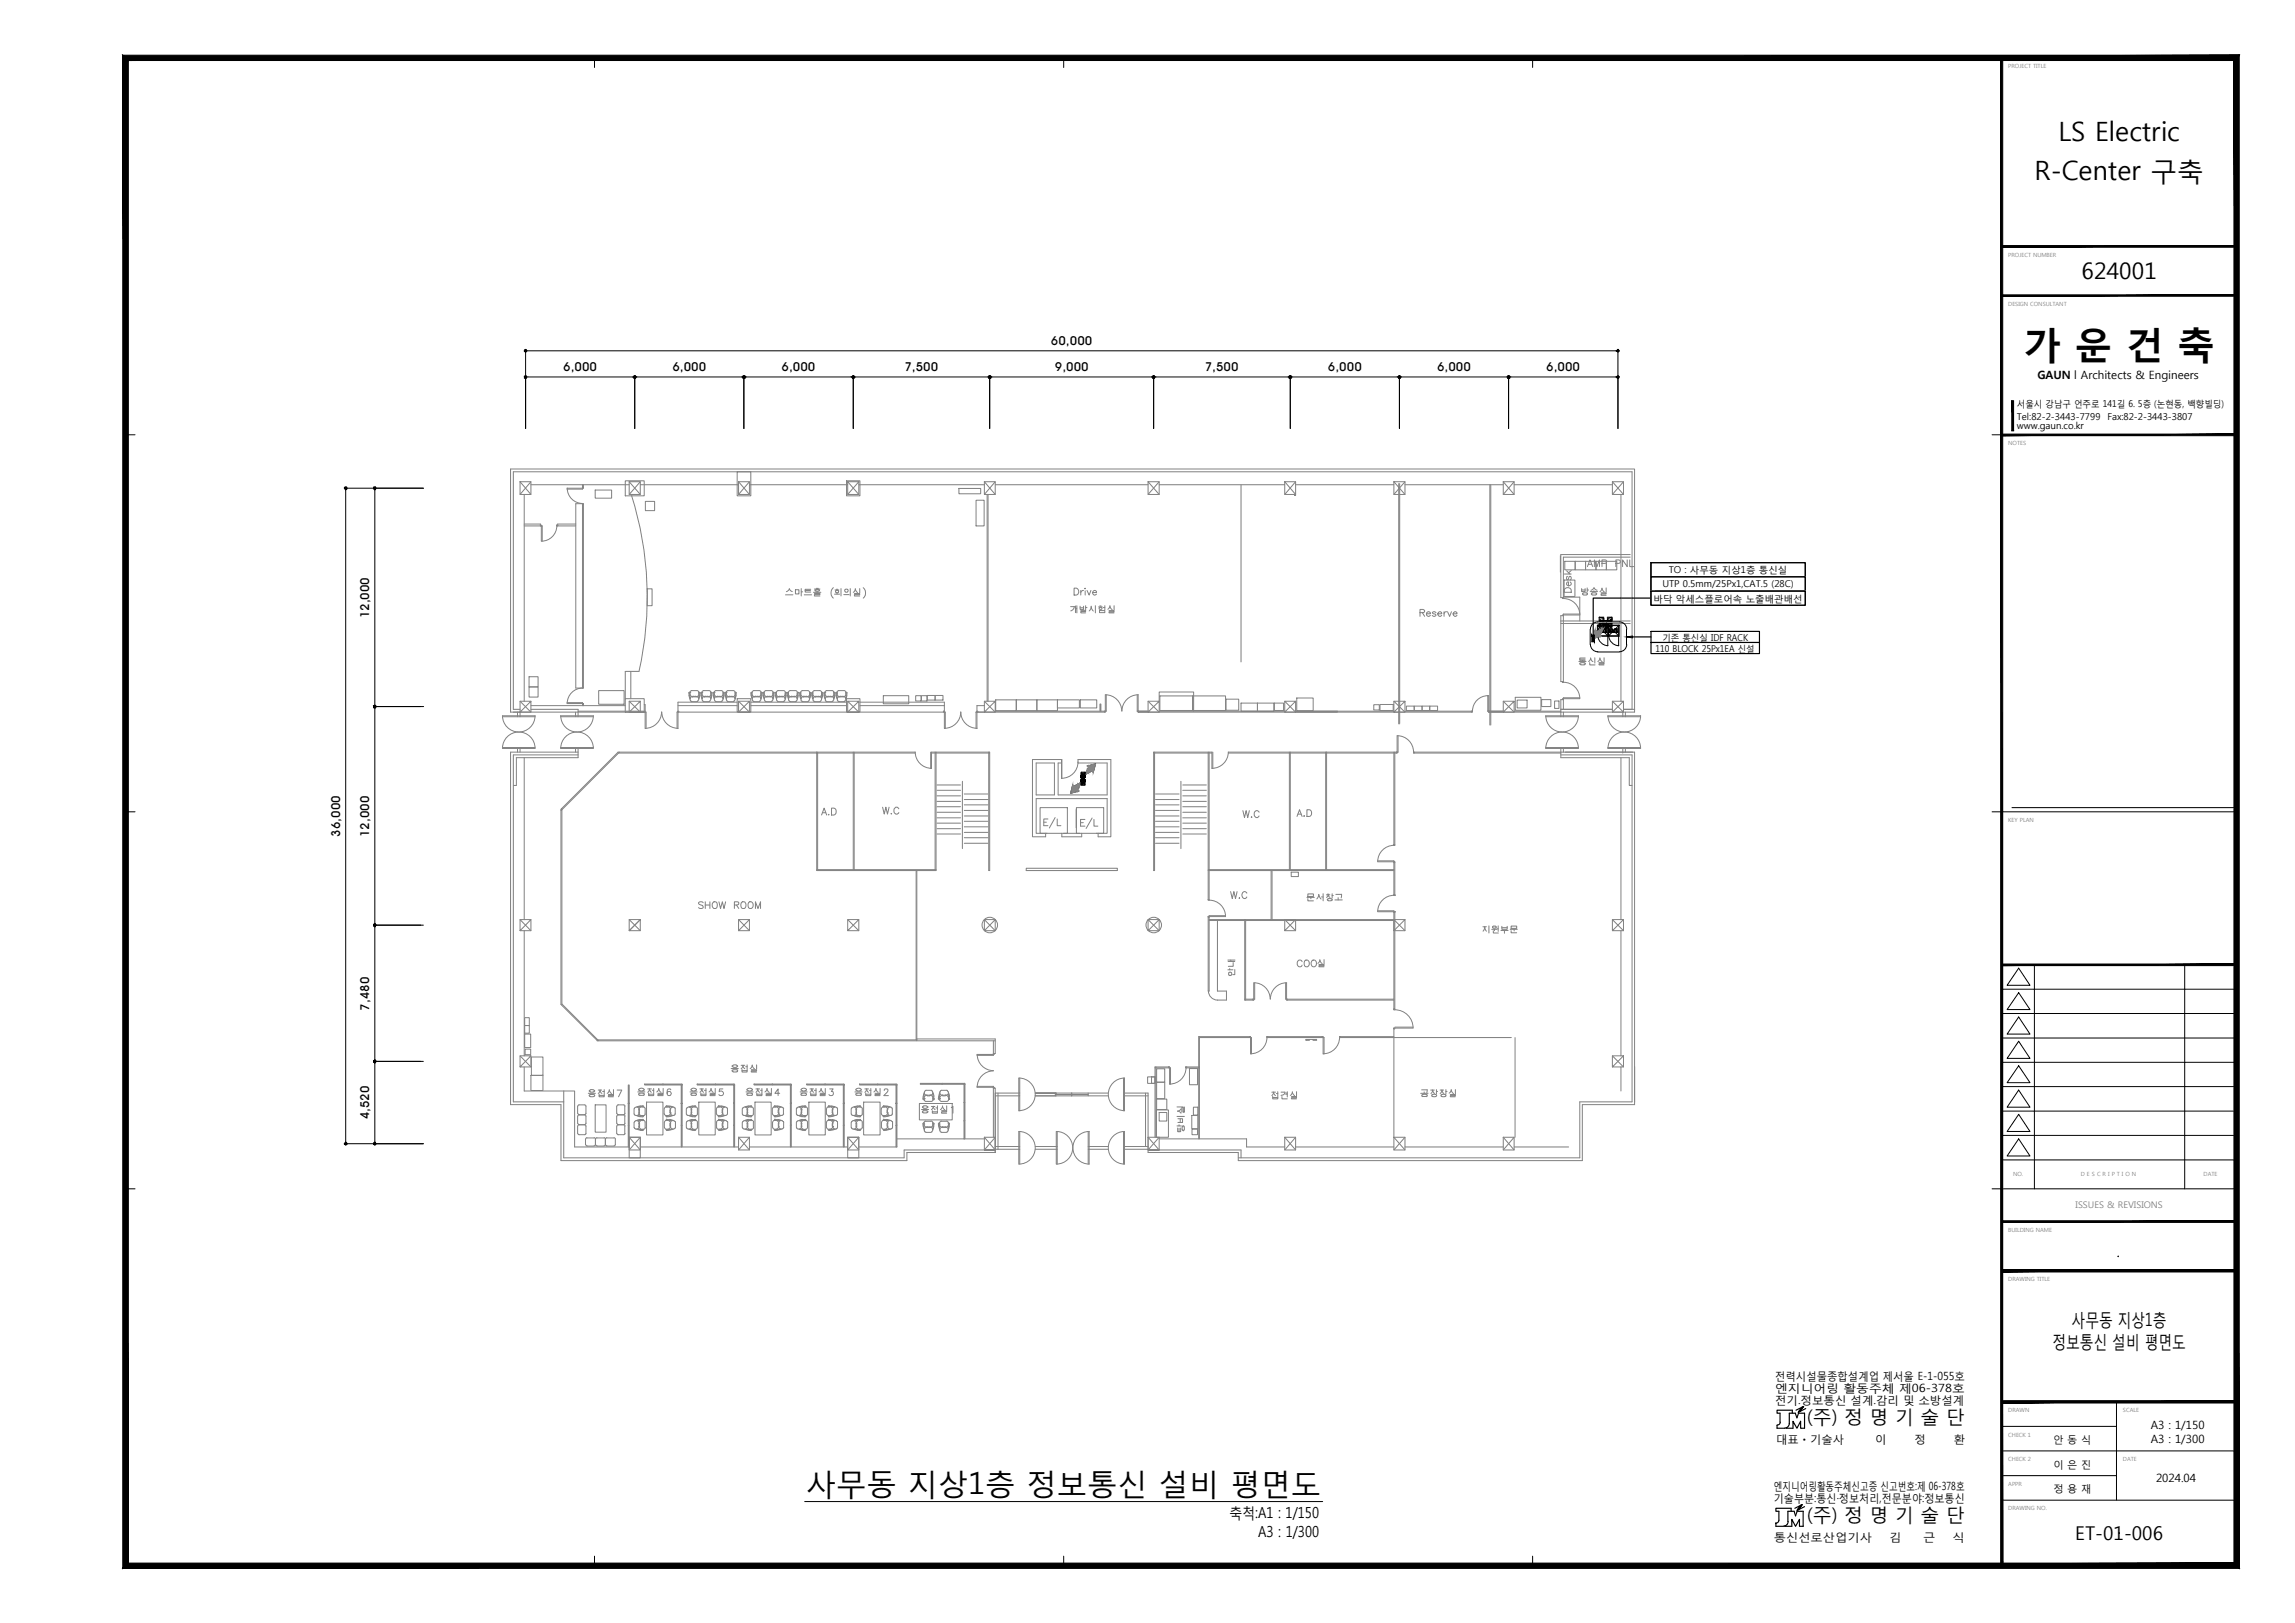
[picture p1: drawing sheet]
<svg xmlns="http://www.w3.org/2000/svg" width="420mm" height="297mm" viewBox="0 0 420 297" stroke-linecap="round" stroke-linejoin="round" font-family="sans-serif">
<defs><g id="words">
<text font-size="7.1" x="287.5" y="124.5">통신실</text>
<text font-size="7" x="370.4" y="65.3">가 운 건 축</text>
<text font-size="6.6" fill="#808080" x="218.7" y="208.5" transform="rotate(-90 218.7 208.5)">탕비실</text>
<g font-size="6.2" fill="#808080">
<text x="193.7" y="113.6">개발시험실</text>
<text x="267.8" y="172.2">지원부문</text>
</g>
<text font-size="5.6" x="147.5" y="273.4">사무동 지상1층 정보통신 설비 평면도</text>
<g font-size="5.3" fill="#808080">
<text x="236.4" y="178.2">COO실</text>
<text x="230.7" y="202.5">접견실</text>
</g>
<g font-size="4.9">
<text x="376.9" y="25.9">LS Electric</text>
<text x="372.5" y="32.9">R-Center 구축</text>
</g>
<g font-size="4.9" fill="#808080">
<text x="189.8" y="152.8">E/L</text>
<text x="196.5" y="152.8">E/L</text>
</g>
<g font-size="4.4" fill="#808080">
<text x="288.6" y="109.7" transform="rotate(-90 288.6 109.7)">Desk</text>
<text x="160.5" y="150.3">W.C</text>
<text x="226.5" y="151">W.C</text>
<text x="224" y="165.8">W.C</text>
</g>
<text font-size="4.2" x="381.1" y="51.1">624001</text>
<g font-size="4" fill="#808080">
<text x="289.3" y="104.8">AMP PNL</text>
<text x="149.2" y="150.3">A.D</text>
<text x="236.4" y="150.6">A.D</text>
<text x="226.8" y="179.9" transform="rotate(-90 226.8 179.9)">안내</text>
</g>
<g font-size="3.5">
<text x="330.8" y="260.5">(주) 정 명 기 술 단</text>
<text x="330.8" y="278.4">(주) 정 명 기 술 단</text>
<text x="379.9" y="281.8">ET-01-006</text>
</g>
<g font-size="3.4">
<text x="379.3" y="242.7">사무동 지상1층</text>
<text x="375.8" y="246.7">정보통신 설비 평면도</text>
</g>
<g font-size="2.8">
<text x="225.1" y="277.9">축척:A1 : 1/150</text>
<text x="230.3" y="281.2">A3 : 1/300</text>
</g>
<g font-size="2.2">
<text x="192.4" y="63.2">60,000</text>
<text x="103.1" y="68">6,000</text>
<text x="123.1" y="68">6,000</text>
<text x="143.1" y="68">6,000</text>
<text x="165.6" y="68">7,500</text>
<text x="193.1" y="68">9,000</text>
<text x="220.6" y="68">7,500</text>
<text x="243.1" y="68">6,000</text>
<text x="263.1" y="68">6,000</text>
<text x="283.1" y="68">6,000</text>
<text x="67.6" y="113.2" transform="rotate(-90 67.6 113.2)">12,000</text>
<text x="62.3" y="153.1" transform="rotate(-90 62.3 153.1)">36,000</text>
<text x="67.6" y="153.2" transform="rotate(-90 67.6 153.2)">12,000</text>
<text x="67.6" y="184.9" transform="rotate(-90 67.6 184.9)">7,480</text>
<text x="67.6" y="204.9" transform="rotate(-90 67.6 204.9)">4,520</text>
</g>
<g font-size="2.1">
<text x="373" y="69.3">GAUN l Architects &amp; Engineers</text>
<text x="325" y="252.5">전력시설물종합설계업 제서울 E-1-055호</text>
<text x="325" y="254.7">엔지니어링 활동주체 제06-378호</text>
<text x="325" y="256.9">전기.정보통신 설계.감리 및 소방설계</text>
<text x="393.7" y="261.6">A3 : 1/150</text>
<text x="325.2" y="264">대표ㆍ기술사</text>
<text x="343.3" y="264">이</text>
<text x="350.5" y="264">정</text>
<text x="357.7" y="264">환</text>
<text x="393.7" y="264.1">A3 : 1/300</text>
<text x="324.7" y="272.7">엔지니어링활동주체신고증 신고번호:제 06-378호</text>
<text x="324.7" y="274.9">기술부분:통신·정보처리,전문분야:정보통신</text>
<text x="394.7" y="271.3">2024.04</text>
<text x="324.7" y="282">통신선로산업기사</text>
<text x="345.9" y="282">김</text>
<text x="352.1" y="282">근</text>
<text x="357.5" y="282">식</text>
</g>
<g font-size="1.9">
<text x="375.9" y="264.1">안 동 식</text>
<text x="375.9" y="268.6">이 은 진</text>
<text x="375.9" y="273.1">정 용 재</text>
</g>
<g font-size="1.7">
<text x="369.2" y="74.6">서울시 강남구 언주로 141길 6. 5층 (논현동, 백향빌딩)</text>
<text x="369.2" y="76.8">Tel:82-2-3443-7799</text>
<text x="385.8" y="76.8">Fax:82-2-3443-3807</text>
<text x="369.2" y="78.6">www.gaun.co.kr</text>
<text x="304.3" y="107.5">UTP 0.5mm/25Px1,CAT.5 (28C)</text>
<text x="305.5" y="104.9">TO : 사무동 지상1층 통신실</text>
<text x="302.7" y="110.1">바닥 악세스플로어속 노출배관배선</text>
<text x="303.1" y="119.3">110 BLOCK 25Px1EA 신설</text>
<text x="304.3" y="117.2">기존 통신실 IDF RACK</text>
</g>
<text font-size="1.7" fill="#808080" x="380" y="221.2">ISSUES &amp; REVISIONS</text>
<g font-size="1" fill="#808080">
<text x="367.7" y="12.5">PROJECT TITLE</text>
<text x="367.7" y="47">PROJECT NUMBER</text>
<text x="367.7" y="56">DESIGN CONSULTANT</text>
<text x="367.7" y="81.5">NOTES</text>
<text x="367.7" y="150.4">KEY PLAN</text>
<text x="368.6" y="215.3">NO.</text>
<text x="381" y="215.3">D E S C R I P T I O N</text>
<text x="403.4" y="215.3">DATE</text>
<text x="367.7" y="225.5">BUILDING NAME</text>
<text x="367.7" y="234.4">DRAWING TITLE</text>
<text x="367.7" y="258.4">DRAWN</text>
<text x="367.7" y="262.9">CHECK 1</text>
<text x="388.7" y="258.4">SCALE</text>
<text x="367.7" y="267.4">CHECK 2</text>
<text x="388.7" y="267.4">DATE</text>
<text x="367.7" y="271.9">APPR</text>
<text x="367.7" y="276.4">DRAWING NO.</text>
</g>
</g></defs>
<!-- layer: arch -->
<g fill="none" stroke="#808080" stroke-width=".18">
<path d="M95.2 88.2h2v2.3h-2zM95.2 88.2l2 2.3M96 96.3h3.3v2.7M96 95.9h2.9v.4M96 90.5v37.8M97.2 88.7h18M97.2 88.2l-2 2.3M98.9 96.1h.2v.2h-.2zM99.1 96.3v2.7M101.9 96.1h.2v.2h-.2zM103.8 89.4h2.8M103.8 89.3a2.81 2.81 0 0 0 2.9 2.8"/>
<path d="M105.4 96.3l-3.5-.1a2.81 2.81 0 0 1-2.8 2.8M105.4 95.9h-3.3v.4M106.6 92.2l.1 33.7a2.81 2.81 0 0 0-2.9 2.8M106.6 89.2h.2v.2h-.2zM106.6 92.2h.2v.2h-.2zM106.6 88.7v.8h-2.8M106.7 92.2h-1.3v33.7h1.3M106.8 88.7v.7M106.8 92.2v33.7M109 89.7h3v1.5h-3zM114.5 88h3.4v2.7h-3.4zM115.2 88.2h2v2.3h-2z"/>
<path d="M115.2 88.2l2 2.3M115.6 90.7a61.9 61.9 0 0 1 1.4 32.2h-2.5v5M117.2 88.7h18M117.2 88.2l-2 2.3M118.2 91.8h1.6v1.7h-1.6zM135 86.3h2.5v4.4h-2.5zM135.2 88.2h2v2.3h-2zM135.2 88.2l2 2.3M137.2 88.7h18M137.2 88.2l-2 2.3M155 88h2.4v2.7h-2.4zM155.2 88.2h2v2.3h-2z"/>
<path d="M155.2 88.2l2 2.3M157.2 88.7h23M157.2 88.2l-2 2.3M175.6 89.4h3.9v1h-3.9zM178.7 91.6h1.5v4.7h-1.5zM180.2 88.2h2v2.3h-2zM180.2 88.2l2 2.3M180.7 90.5v37.8M180.9 90.5v37.8M182.2 88.7h28M182.2 88.2l-2 2.3M210.2 88.2h2v2.3h-2z"/>
<path d="M210.2 88.2l2 2.3M212.2 88.7h23M212.2 88.2l-2 2.3M227.2 88.7v32.4M235.2 88.2h2v2.3h-2zM235.2 88.2l2 2.3M237 90.5h.2v.2h-.2zM237.2 88.7h18M237.2 88.2l-2 2.3M255.2 88.2h2v2.3h-2zM255.2 88.2l2 2.3M256.1 88.5v44"/>
<path d="M256.2 88.5v44M257.2 88.7h18M257.2 88.2l-2 2.3M272.8 88.7v44M272.9 88.7v44M275.2 88.2h2v2.3h-2zM275.2 88.2l2 2.3M277.2 88.7h18M277.2 88.2l-2 2.3M295.2 88.2h2v2.3h-2zM295.2 88.2l2 2.3M296.8 90.5v37.8"/>
<path d="M297.2 88.2l-2 2.3M118.5 107.8h.9v3.1h-.9zM143.8 108.9h1.4M144.5 107.8l.5 .5M144.5 107.8l-.5 .5M145.6 107.9h.7v.8h-.7zM146.7 107.7v1.4M146.7 108.3h.2M147.2 108.9h1.4M147.4 108.1h1M148.4 107.9h-1v.5h1M148.9 108.4h1.4"/>
<path d="M149.1 108.6h1v.2h-1v.3h1M149.1 107.8h1M149.2 108.1l.2 .1M149.2 108.1a.49 .49 0 0 1 .8 0M149.4 107.7h.4M149.6 108.2v.2M150 108.1l-.6 .1M152.6 107.6a1.27 1.27 0 0 0 0 1.9M152.8 108.7h.9M152.9 108h.7M153 108.1v.3M153.1 108.1h.4"/>
<path d="M153.1 107.9h.3M153.2 108.5v.2M153.5 108.1v.3h-.4M154 107.7v1.4M154.5 108.8h.9M154.7 108.3h.5M154.7 108.3v-.1a.29 .29 0 0 1 .3-.4 .29 .29 0 0 1 .2 .5M155.7 107.7v1.4M156.2 108.4l.3-.4 .1-.2 .2 .5 .2 .1M156.4 108.6h1v.2h-1v.3h1M157.4 107.7v.8M158 107.6a1.27 1.27 0 0 1 0 1.9"/>
<path d="M260 112.1h.7l.1-.3-.3-.3h-.5v1.3M260.4 112.1l.4 .7M261.2 112.3h.7v-.1a.4 .4 0 0 0-.6-.1 .4 .4 0 0 0 0 .6 .4 .4 0 0 0 .6-.1M262.9 112.1l-.3-.1-.4 .1 .2 .2 .4 .1v.3l-.3 .1-.3-.2M263.2 112.3h.7v-.2a.41 .41 0 0 0-.6 0 .41 .41 0 0 0 .1 .6 .41 .41 0 0 0 .5-.1M264.4 112v.8M264.8 112l-.4 .1v.2M265 112l.4 .8 .3-.8M266 112.3h.7v-.2a.41 .41 0 0 0-.6 0 .41 .41 0 0 0 .1 .6 .41 .41 0 0 0 .5-.1M285.7 101.7v3M285.7 113.7h12.7M285.7 114.1h12.7"/>
<path d="M286 112.6h.2v.1h-.2zM286.2 112.7h-.5v12M286.2 109.5a2.98 2.98 0 0 1 3 3l-3 .1M289.2 109.3v4.4M289.2 112.4h-3v12.5M289.6 107.7v.6h.6v-.6M289.6 108h.6M289.9 108.5h.5M289.9 108.9h.5M290.4 108.5l.2 .1M290.6 108h.2M290.6 107.6v.8"/>
<path d="M290.6 108.6v.1M290.6 108.8l-.2 .1M291.1 108.3h1.4M291.3 108l.5-.4 .6 .4M291.3 108.8l.2 .1M291.5 108.9h.6M291.8 108.1v.2M292.1 108.5h-.7v.2M292.1 108.5l.2 .1M292.3 108.6v.1M292.3 108.8l-.2 .1M292.9 108.3l.3-.4 .1-.3 .2 .5 .2 .2"/>
<path d="M293.1 108.5h.9v.2h-.9v.3h.9M294 107.6v.8M298.4 101.5h-12.7v7.9M298.4 102h-12.2v7.5M92 137a2.98 2.98 0 0 1 3-3 2.98 2.98 0 0 1 3 3M92 131h6a2.98 2.98 0 0 1-3 3 2.98 2.98 0 0 1-3-3zM92 137h6M92 136.8h6M92 131.2h6M94.7 130.3v.9M94.7 136.8v.9M95.2 129.8h-1.2v-43.5h204.8v43.5"/>
<path d="M95.2 128.3l2 2M95.2 136.8v.9M96 138.7v29.6M96.9 125.7h1.6v1.9h-1.6zM96.9 123.9h1.6v1.8h-1.6zM97.2 128.3v2h-2v-2h2l-2 2v.9M97.2 129.1h17.3M97.2 129.8h8.6v1.4M102.6 137h6M102.6 136.8h6M102.6 131.2h6M102.7 137a2.98 2.98 0 0 1 2.9-3 2.98 2.98 0 0 1 3 3"/>
<path d="M102.7 131a2.98 2.98 0 0 0 2.9 3 2.98 2.98 0 0 0 3-3h-6M103.8 128.6h2.8v.5M103.8 128.8h2.8M105.4 130.3v.9M105.4 136.8v.9M105.8 130.2h12.3M105.8 137.7h-12.3v64.5h9.2v10.2h63.3v-1.5h16.2v-11.7h-.3M105.8 138.2h-11.8v63.5h9.2M105.8 136.8v1.9h-11.3v5h-.5M106.6 128.8h.2v.1h-.2zM106.6 125.8h.2v.1h-.2zM106.8 128.8v.3"/>
<path d="M109.6 126.4h4.7v2.5h-4.7zM113.2 137.8h54.4M113.4 137.7l-10.7 10.7M114.5 127.9h3.4v2.4h-3.4zM115.2 128.3l2 2M115.5 122.9v5M117.2 128.3v2h-2v-2h2l-2 2M117.9 129h.2v4.3M121.1 130.3a2.98 2.98 0 0 1-3 3M121.2 130.3a2.98 2.98 0 0 0 2.9 3M124 133.3v-3h49.1v3M124.1 130.2h.2v.1h-.2z"/>
<path d="M124.1 129.1h10.9M126.1 126.8l.1 .5M126.2 127.3l.1 .6M126.3 126.7l-.2 .1M126.3 126.7h.1M126.3 126.9h.1M126.3 126.7v.8M126.3 127.4l.1 .4M126.3 126.9l.3 .5 .2 .1-.4 .2v.4M126.4 128.2l.1 .1M126.5 128.3l.1 .1M126.6 126.4h1l.3 .3"/>
<path d="M126.6 128.4h1M126.6 126.4l-.3 .3M126.8 127.5h.6M126.9 127.5h.4M126.9 127.4l-.1 .1M127.4 127.4v.1M127.7 128.3l-.1 .1M127.8 128.1l-.1 .2M127.9 127.5l.1-.6-.3 .5-.2 .1 .4 .2v.4M127.9 126.9h.1M128 127.4l-.1 .4M128 126.7l-.1 .2"/>
<path d="M128 126.7l.2 .1M128.1 127.3l-.2 .6M128.1 126.8v.5M128.3 126.8l.1 .5M128.4 127.3l.1 .6M128.5 126.7l-.2 .1M128.5 126.7h.1M128.5 126.9h.1M128.5 126.7v.8M128.5 127.4l.1 .4M128.5 126.9l.3 .5 .2 .1-.4 .2v.4M128.6 128.2l.1 .1"/>
<path d="M128.7 128.3l.1 .1M128.8 128.4h1M129 127.5h.6M129.1 127.5h.4M129.1 127.4l-.1 .1M129.6 127.4v.1M129.9 128.3l-.1 .1M130 128.2l-.1 .1M130.1 126.7l-.1-.3h-1.2l-.3 .3M130.1 127.5l.1-.6-.3 .5-.2 .1 .4 .2v.4M130.1 126.9h.1M130.2 127.4l-.1 .4"/>
<path d="M130.2 126.7l-.1 .2M130.2 126.7l.2 .1M130.3 127.3l-.2 .6M130.3 126.8v.5M130.6 126.8v.5M130.6 127.3l.2 .6M130.7 126.7l-.2 .1M130.7 126.7h.1M130.7 126.9h.1M130.7 126.7v.8M130.8 127.4v.4M130.8 126.9l.2 .5 .3 .1-.5 .2v.4"/>
<path d="M130.8 128.2l.1 .1M131 128.3l.1 .1M131.1 128.4h.9M131.3 127.5h.5M131.3 127.4v.1M131.8 127.4l.1 .1M131.9 127.5l.4 .2v.4M132.2 128.3l-.1 .1M132.3 128.1l-.1 .2M132.4 126.9l-.3 .5-.9 .1M132.4 126.9h.1M132.4 126.7l-.2-.3h-1.1l-.3 .3"/>
<path d="M132.4 127.4v.4M132.4 126.7v.2M132.4 126.9v.6M132.4 126.7l.2 .1M132.5 127.3l-.1 .6M132.6 126.8l-.1 .5M132.8 126.8v.5M132.8 127.3l.2 .6M132.9 126.7l-.2 .1M132.9 126.7h.1M132.9 126.9h.1M132.9 126.7v.8"/>
<path d="M133 127.4v.4M133 126.9l.2 .5 .3 .1-.5 .2v.4M133 128.2l.1 .1M133.2 128.3l.1 .1M133.3 128.4h.9M133.4 127.5h.7M133.5 127.5h.5M133.5 127.4v.1M134 127.4l.1 .1M134.4 128.3l-.1 .1M134.5 128.2l-.1 .1M134.6 126.7l-.2-.3h-1.1l-.3 .3"/>
<path d="M134.6 127.5v-.6l-.2 .5-.3 .1 .4 .2v.4M134.6 126.9h.1M134.6 127.4v.4M134.6 126.7v.2M134.6 126.7l.2 .1M134.7 127.3l-.1 .6M134.8 126.8l-.1 .5M135 127.9h2.5v2.4h-2.5zM135 128.5h-10.9v4.8M135.2 128.3l2 2M137.2 128.3v2h-2v-2h2l-2 2M137.5 129.1h17.5"/>
<path d="M137.5 128.5h17.5M137.5 126.8v.5M137.5 127.3l.2 .6M137.6 126.7l.1 .2M137.6 126.9l.1 .6M137.7 126.7l-.2 .1M137.7 126.9h.1M137.7 127.4v.4M137.7 126.9l.2 .5 .3 .1M137.8 128.2l.1 .1M137.9 128.3l.1 .1M138 126.4h1l.3 .3"/>
<path d="M138 128.4h1M138 126.4l-.3 .3M138.2 127.5h.6M138.2 127.5l-.4 .2v.4M138.3 127.5h.4M138.3 127.4l-.1 .1M138.7 127.4l.1 .1M138.8 127.5l.4 .2 .1 .4M139.1 128.3l-.1 .1M139.2 128.1l-.1 .2M139.3 126.9l-.2 .5-.3 .1M139.3 127.4v.4"/>
<path d="M139.3 126.7h.1M139.3 126.9h.1M139.3 126.7v.8M139.4 126.7l.2 .1M139.5 127.3l-.2 .6M139.5 126.8l-.1 .5M139.7 126.8v.5M139.7 127.3l.2 .6M139.8 126.7l.1 .2M139.8 126.9l.1 .6M139.9 126.7l-.2 .1M139.9 126.9h.1"/>
<path d="M139.9 127.4v.4M139.9 126.9l.2 .5 .3 .1-.4 .2v.4M140 128.2l.1 .1M140.1 128.3l.1 .1M140.2 126.4h1l.3 .3M140.2 128.4h1M140.2 126.4l-.3 .3M140.4 127.5h.6M140.5 127.5h.4M140.5 127.4l-.1 .1M140.9 127.4l.1 .1M141 127.5l.4 .2 .1 .4"/>
<path d="M141.3 128.3l-.1 .1M141.4 128.2l-.1 .1M141.5 126.9l-.2 .5-.3 .1M141.5 126.7h.1M141.5 126.9h.1M141.5 126.7v.8M141.6 127.4l-.1 .4M141.6 126.7l.2 .1M141.7 127.3l-.2 .6M141.7 126.8l-.1 .5M141.9 126.8v.5M142 127.3l.2 .6"/>
<path d="M142.1 126.7v.2M142.1 126.9v.6M142.1 126.7l-.2 .1M142.1 126.9h.1M142.1 127.4l.1 .4M142.1 126.9l.3 .5 .9 .1M142.2 128.2l.1 .1M142.3 128.3l.2 .1M142.5 126.4h.9l.4 .3M142.5 128.4h.9M142.5 126.4l-.3 .3M142.6 127.5l-.4 .2v.4"/>
<path d="M142.7 127.5h.5M142.7 127.4v.1M143.2 127.4l.1 .1M143.3 127.5l.4 .2v.4M143.6 128.3l-.2 .1M143.7 128.1l-.1 .2M143.8 126.9l-.3 .5-.2 .1M143.8 127.4l-.1 .4M143.8 126.7h.1M143.8 126.9h.1M143.8 126.7v.8M143.8 126.7l.2 .1"/>
<path d="M143.9 127.3l-.2 .6M143.9 126.8v.5M144.1 126.8v.5M144.2 127.3l.2 .6M144.3 126.7v.2M144.3 126.9v.6M144.3 126.7l-.2 .1M144.3 126.9h.1M144.3 127.4l.1 .4M144.4 128.2l.1 .1M144.5 128.3l.2 .1M144.7 128.4h.9"/>
<path d="M144.8 127.5l-.4 .2v.4M144.9 127.5h.5M144.9 127.4v.1M145.4 127.4l.1 .1M145.5 127.5l.4 .2v.4M145.8 128.3l-.2 .1M145.9 128.2l-.1 .1M146 126.9l-.1 .3-.4 .3a1.2 1.2 0 0 1-1.1-.3l-.1-.3M146 127.4l-.1 .4M146 126.7l-.2-.3h-1.1l-.3 .3M146 126.7h.1M146 126.9h.1"/>
<path d="M146 126.7v.8M146 126.7l.2 .1M146.1 127.3l-.2 .6M146.1 126.8v.5M146.4 126.8v.5M146.4 127.3l.2 .6M146.6 126.7v.2M146.6 126.9v.6M146.6 127.4l.1 .4M146.6 126.9l.2 .5 .9 .1M146.6 128.2l.2 .1M146.8 128.3l.2 .1"/>
<path d="M146.9 128.4h1M147.1 127.5l-.4 .2v.4M147.2 127.5h.5M147.2 127.4l-.1 .1M147.7 127.4v.1M148 128.3l-.1 .1M148.1 128.1l-.1 .2M148.2 126.9h.1M148.2 126.7l-.1-.3h-1.2l-.5 .4M148.3 127.4l-.1 .4M148.3 127.5l-.1-.6-.2 .5-.3 .1 .4 .2 .1 .4M148.3 126.7l-.1 .2"/>
<path d="M148.3 126.7l.1 .1M148.4 127.3l-.2 .6M148.4 126.8v.5M148.6 126.8v.5M148.6 127.3l.2 .6M148.8 127.5v-.6a.7 .7 0 0 0 .5 .6h.6M148.8 126.7v.2M148.8 127.4l.1 .4M148.8 128.2l.2 .1M149 128.3l.2 .1M149.1 128.4h1M149.3 127.5l-.4 .2v.4"/>
<path d="M149.4 127.5h.5M149.4 127.4l-.1 .1M149.5 137.7v21.6h21.9v-21.6M149.7 137.7v21.6M149.9 127.4v.1M150.2 128.3l-.1 .1M150.3 128.2l-.1 .1M150.4 126.9h.1M150.4 126.7l-.1-.3h-1.2l-.5 .4M150.5 127.4l-.1 .4M150.5 127.5v-.6l-.3 .5-.3 .1 .4 .2 .1 .4M150.5 126.7l-.1 .2"/>
<path d="M150.5 126.7l.1 .1M150.6 127.3l-.2 .6M150.6 126.8v.5M150.8 126.8l.1 .5M150.9 127.3l.2 .6M151 126.7h.1M151 126.9h.1M151 126.7v.8M151 127.4l.1 .4M151 126.9l.3 .5 .8 .1M151.1 128.2l.1 .1M151.2 128.3l.2 .1"/>
<path d="M151.3 128.4h1M151.6 127.5l-.4 .2-.1 .4M151.6 127.5h.5M151.6 127.4v.1M152.1 127.4v.1M152.5 128.3l-.2 .1M152.6 128.1l-.1 .2M152.7 126.7l-.2-.3h-1.1l-.5 .4M152.7 127.5v-.6l-.2 .5-.3 .1 .4 .2v.4M152.7 126.9h.1M152.7 127.4l-.1 .4M152.7 126.7v.2"/>
<path d="M152.7 126.7l.2 .1M152.8 127.3l-.2 .6M152.9 126.8l-.1 .5M153 126.8l.1 .5M153.1 127.3l.2 .6M153.2 127.5v-.6a.7 .7 0 0 0 .6 .6h.5M153.2 126.7v.2M153.2 127.4l.1 .4M153.3 128.2l.1 .1M153.5 128.3l.1 .1M153.6 128.4h.9M153.8 127.5l-.4 .2-.1 .4"/>
<path d="M153.8 127.5h.5M153.8 127.4v.1M154.3 127.4l.1 .1M154.7 128.3l-.2 .1M154.8 128.2l-.1 .1M154.9 126.9h.1M154.9 126.7l-.2-.3h-1.1l-.5 .4M154.9 127.4l-.1 .4M154.9 127.5v-.6l-.2 .5-.3 .1 .4 .2v.4M154.9 126.7v.2M154.9 126.7l.2 .1M155 127.9h2.4v2.4h-2.4z"/>
<path d="M155 127.3l-.2 .6M155.1 126.8l-.1 .5M155.2 128.3l2 2M156.2 137.7v21.6M156.4 137.7v21.6M157.2 128.3v2h-2v-2h2l-2 2M157.4 129.1h15.5M157.4 128.5h15.5v4.8M161.7 127.3h4.7v1.5h-4.7zM167.6 137.6a2.98 2.98 0 0 0 2.9 3M167.6 137.7h-54.4l-10.5 10.4v35.7l6.7 6.7M167.6 127.3h1v1h-1z"/>
<path d="M168.7 127.3h1v1h-1zM169.8 127.3h1.4v.8h-1.4zM170.4 137.7v3M170.5 137.8h10.7M171.2 127.3h1.4v.8h-1.4zM171.2 137.7v21.6M172.7 130.2h.2v.1h-.2zM172.9 133.3a2.98 2.98 0 0 0 3-3 2.98 2.98 0 0 0 3 3M178.9 130.2h.1v.1h-.1zM180.2 129.1h-1.3v4.2M180.2 128.3l2 2M181 137.7v21.6h.2v-21.6h-10.7v3"/>
<path d="M182.2 128.3v2h-2v-2h2l-2 2M182.3 128.1h3.8v2h-3.8zM186.1 128.1h3.7v2h-3.7zM189.7 139.6h3.3v5.9h-3.3zM189.8 128.1h3.8v2h-3.8zM193.6 128.1h4v1.5h-4zM194.4 139.6h-.7v5.9h9v-5.9h-5.3v-.6h6v14.1h-2.4M194.4 139v3.5M197.4 139.5a2.98 2.98 0 0 1-3 2.9M197.8 128.1h3v1.5h-3zM201.4 130.2v-1.4h.1v1.4M202.2 130.2h.2v.1h-.2z"/>
<path d="M202.4 130.3h-23.7v3M202.4 127.2v3M202.4 127.2a2.98 2.98 0 0 1 3 2.9M202.5 127.2v3h-20.3M205.4 130.1a2.98 2.98 0 0 1 3-2.9v3M208.2 127.2v3h2M208.4 130.2h.1v.1h-.1zM208.4 130.3h61.1M210.2 128.3l2 2M211.2 137.8h10.7M211.4 137.7v21.6h-.2v-21.6h10.7v3M212.2 130.2h23"/>
<path d="M212.3 127.4h6.1v2.6h-6.1zM218.4 127.4h6v2.6h-6zM218.5 130.2v-3.6h-6.3v3.7h-2v-2h2l-2 2M221.2 137.7v27M221.4 137.7v27M222 137.7v3M224.5 128h2.3v2h-2.3zM224.9 137.6a2.98 2.98 0 0 1-3 3M224.9 137.8h30.9M227.2 128.7h3v1.5h-3zM230.2 128.7h3v1.5h-3zM233.3 128.7h1.7v1.3h-1.7z"/>
<path d="M235.2 128.3l2 2M236.1 137.7v21.6M236.2 137.7v21.6M237.2 128.3v2h-2v-2h2l-2 2M237.2 130.2h18M237.4 127.7h3v2.4h-3zM242.7 137.7v21.5M242.9 137.7v21.6M251.5 129h1v.9h-1zM252.6 128.9h2.5v1.1h-2.5zM255.2 137.7v17a2.98 2.98 0 0 0-3 3h3M255.2 128.3l2 2"/>
<path d="M255.4 137.7v17M255.7 137.7h.1v.1h-.1zM255.8 134.6v3.1M255.8 134.6a2.98 2.98 0 0 1 3 3M255.9 134.6v3.1h-31M257.2 128.3v2h-2v-2h2l-2 2M257.2 130.2h12.3M257.5 129.2h1.4v.8h-1.4zM258.8 137.7h.2v.1h-.2zM258.8 137.7h40.5v64.5h-9.6v10.2h-63v-1.5h-16.5v-10.8h-4.5M258.8 137.8h26.9M258.9 129.2h1.4v.8h-1.4z"/>
<path d="M260.3 129.2h1.4v.8h-1.4zM261.7 129.2h1.5v.8h-1.5zM269.4 130.2h.1v.1h-.1zM272.4 127.3a2.81 2.81 0 0 0-2.8 2.8M272.5 130.2h.2v.1h-.2zM275.2 130.2h-2.8v-2.9h.1v3h26.8v-44.5h-205.8v44.5h24.8v3M275.2 128.3l2 2M277.2 128.3v2h-2v-2h2l-2 2M277.2 130.2h8.5M277.4 127.6h4.7v2.4h-4.7zM277.7 128.1h1.9v1.5h-1.9zM282.2 128h1.7v1.3h-1.7z"/>
<path d="M283 137h6M283 136.8h6M283 131.2h6M283 137a2.98 2.98 0 0 1 3-3 2.98 2.98 0 0 1 3 3M283 131a2.98 2.98 0 0 0 3 3 2.98 2.98 0 0 0 3-3h-6M284.6 128.3h.8v1.4h-.8zM285.7 136.8v1.9h12.6v5h.5M285.7 138.2h13.1v63.5h-9.6v10.2h-62.5M285.7 129.8h9.5M286 127.9h.2v.1h-.2zM286.2 127.9h3M286.2 128h-.5v3.2"/>
<path d="M286.2 130.3v.9M286.2 136.8v.9M286.2 124.9a2.98 2.98 0 0 1 3 3M289.2 127.7h-3v2.1M294.3 137h6.1M294.3 136.8h6.1M294.3 131.2h6.1M294.4 137a2.98 2.98 0 0 1 3-3 2.98 2.98 0 0 1 3 3M294.4 131a2.98 2.98 0 0 0 3 3 2.98 2.98 0 0 0 3-3h-6.1M295.2 128.3l2 2M296.8 138.7v29.6M297.1 130.3v.9"/>
<path d="M297.1 136.8v1M297.2 128.3v2h-2v-2h2l-2 2M297.2 129.8h2.1M297.6 130.3v.9M297.6 136.8v.9M102.9 147.9v35.9M149.5 159.2h21.9M167.7 159.3v31M167.9 159.3v31.2M171.5 152.6h4.4M171.5 151.7h4.4M171.5 150.7h4.4"/>
<path d="M171.5 149.7h4.4M171.5 148.7h4.4M171.5 147.6h4.4M171.5 146.7h4.4M171.5 145.7h4.4M171.5 144.6h4.4M171.5 143.7h4.4M176.2 143v12.3M176.5 145.3h4.4M176.5 146.3h4.4M176.5 147.3h4.4M176.5 148.3h4.4"/>
<path d="M176.5 149.3h4.4M176.5 150.3h4.4M176.5 151.3h4.4M176.5 152.3h4.4M176.5 153.3h4.4M176.5 154.3h4.4M187.9 158.9h16.7v.4h-16.7zM191.7 152.5h-2v-6.3h13v6.3h-2M194.4 142.5v-3.5h-5.4v14.1h2.4M194.4 153.1h3.6M194.7 152.5h3M211.5 145.3h4.4"/>
<path d="M211.5 146.3h4.4M211.5 147.3h4.4M211.5 148.3h4.4M211.5 149.3h4.4M211.5 150.3h4.4M211.5 151.3h4.4M211.5 152.3h4.4M211.5 153.3h4.4M211.5 154.3h4.4M216.2 143v12.3M216.5 152.6h4.4M216.5 151.7h4.4"/>
<path d="M216.5 150.7h4.4M216.5 149.7h4.4M216.5 148.7h4.4M216.5 147.6h4.4M216.5 146.7h4.4M216.5 145.7h4.4M216.5 144.6h4.4M216.5 143.7h4.4M221.2 159.3h34M221.2 159.2h34M232.7 159.3v9M232.9 159.3v9"/>
<path d="M236.4 159.6h1.3v.8h-1.3zM252.2 157.6h3v6.3a2.98 2.98 0 0 0-3 2.9M255.2 157.7h.2v.2h-.2zM255.2 154.5h.2v.2h-.2zM255.4 157.7v6.2M95.2 168.3l2 2M96 170.3v22.9M97.2 168.3v2h-2v-2h2l-2 2M115.2 168.3h2l-2 2 2-2v2h-2zM115.2 168.3l2 2M128.7 165.2l-.3-.2-.5 .2 .1 .3 .6 .2 .1 .2v.2l-.3 .2-.5-.2M129.1 165v1.3"/>
<path d="M129.1 165.6h.9M130 165v1.3M130.5 165.2l.1-.1a.62 .62 0 0 1 .8 .4 .62 .62 0 0 1-.4 .8 .62 .62 0 0 1-.6-.4 .62 .62 0 0 1 .1-.7zM131.6 165l.3 1.3 .3-1.3 .3 1.3 .3-1.3M134.5 165.6l.7-.1v-.4l-.7-.1v1.3M134.8 165.6l.5 .7M135.2 168.3l2 2M135.7 165.2l.1-.1a.59 .59 0 0 1 .8 .6 .59 .59 0 0 1-.8 .5l-.2-.4zM137 165.2l.2-.1a.59 .59 0 0 1 .7 .6 .59 .59 0 0 1-.7 .5l-.3-.4zM137.2 168.3v2h-2v-2h2l-2 2M138.3 166.3v-1.3l.5 1.3 .4-1.3v1.3M155.2 168.3l2 2"/>
<path d="M157.2 168.3v2h-2v-2h2l-2 2M180.2 168.3l2 2M182.2 168.3v2h-2v-2h2l-2 2M210.2 168.3l2 2M212.2 168.3v2h-2v-2h2l-2 2M221.2 167.8h.2v.1h-.2zM221.2 164.6h.2v.1h-.2zM221.4 168.3h33.8l2 2M221.4 168.5h33.8M221.4 164.7a2.98 2.98 0 0 1 3 3l-3.2 .1M222.9 168.5v12.9h1.6v1.6a2.98 2.98 0 0 1-2.8-.5l-.4-.7-.1-.4M224.4 167.6h-3v13.8h-.2v-13.6"/>
<path d="M227.9 168.3v14.7h1.6M228 168.3v14.7M229.5 179.9v3M229.6 179.9a2.98 2.98 0 0 1 2.9 2.9M229.7 179.9v3h-1.8M235.2 168.3l2 2M235.4 179.9v3h19.8M235.5 179.9v3M235.6 179.9a2.98 2.98 0 0 0-3 2.9M237.2 168.3v2h-2v-2h2l-2 2M239.3 164.2h1.3M239.4 163.6h1.1v.5h-1.1z"/>
<path d="M239.4 164.5v.4h1.1M240 164.2v.3M241.4 163.7v.1M241.5 163.8l.4 .7M241.5 163.8l-.4 .7M241.9 164.2h.3M242.2 163.6v1.3M242.8 163.8h.7M242.8 164.2l.4-.4 .3 .4M243 163.6h.3M243.2 164.8h.5M243.7 164.5h-.6l-.1 .1 .2 .3"/>
<path d="M243.7 164.5l.2 .1M243.9 164.6v.1M243.9 163.6v.7M243.9 163.9h.2M243.9 164.7l-.2 .2M244.4 164.7h1.3M244.6 163.7h1l-.1 .6M245 164.3v.4M252.2 166.7h3v18.1M252.2 166.9h3M255.2 163.8h.2v.1zM255.2 166.9l.2-.1v.1z"/>
<path d="M255.4 166.9v17.9M257.2 168.3v2h-2v-2h2l-2 2M295.2 168.3l2 2M296.8 170.3v22.9M297.2 168.3v2h-2v-2h2l-2 2M95.2 193.2l2 2.1M96 195.3v4.4h9.2v10.2h10M96.1 189.3h1.1v2.4h-1.1zM96.1 187.7h.8v1.4h-.8zM96.1 186.3h.8v1.4h-.8zM96.1 192h1.1v1h-1.1zM97.2 193.2v2.1h-2v-2.1h2l-2 2.1"/>
<path d="M97.2 196.8h2.2v2.8h-2.2zM97.3 193.4h2.1v3.4h-2.1zM102.9 183.8l6.7 6.7M103.2 199.7v12.2h62.3v-1.4h16.7M107.9 199.6v.1M107.9 199.6a.59 .59 0 0 1 1 .1M107.9 199.7l.2 .1M108.1 199.9h.5M108.8 199.7l-.2 .1M109.3 190.5h72.9M109.3 190.3h58.6M109.5 199.5h.7"/>
<path d="M110.3 199.8h.3M110.6 199.4v.8M112.3 199.4v.8M113 199.5h.8l-.6 1.2M115 198.6h.2v3.3h-.2h.2v4h-.2zM116.8 199.8h1.3M117 199.4v.1M117 199.5l.2 .1M117.2 199.2l-.2 .1M117.2 199.2h.5M117.2 199.6h.5M117.7 199.2l.2 .1"/>
<path d="M117.9 199.4v.1l-.2 .1M118 198.4h3.4v.2h-3.4zM118.6 199.3h.7M118.6 199.9l.3-.6 .3 .6M119.4 199.5h.3M119.7 199.2v.8M120.2 199.8l.4-.5 .1 .2 .3 .4M121.4 198.4h3.3v.2h-3.3zM121.4 199.2v.8M122.8 199.5v-.2h-.3a.68 .68 0 0 0-.4 .6 .68 .68 0 0 0 .4 .6 .38 .38 0 0 0 .4-.3 .38 .38 0 0 0-.4-.4 .38 .38 0 0 0-.4 .3M124.7 198.6h.2v3.3h-.2h.2v4h-.2zM124.7 198.4h.2v.2h-.2z"/>
<path d="M126.3 199.8h1.3M126.5 199.4v.1M126.5 199.5l.3 .1M126.7 199.2h.5M126.7 199.6h.5M126.8 199.2l-.3 .1M127.2 199.2l.3 .1M127.5 199.4v.1l-.3 .1M127.6 198.4h3.4v.2h-3.4zM128.1 199.3h.7M128.1 199.9l.4-.6 .3 .6M128.9 199.5h.3"/>
<path d="M129.2 199.2v.8M129.8 199.8l.4-.5v.2l.4 .4M130.9 199.2v.8M131 198.4h3.3v.2h-3.3zM132.3 199.3h-.6v.5a.46 .46 0 0 1 .6 0 .46 .46 0 0 1 0 .7 .46 .46 0 0 1-.7-.2M133.9 195.6h1.3M134.1 195.2a.53 .53 0 0 1 .4-.3 .53 .53 0 0 1 .5 .3M134.1 196.1l.2 .1M134.1 195.2l.2 .1M134.2 195.8l-.1 .2M134.3 195.8h.5M134.3 195.3h.5"/>
<path d="M134.3 198.6h.2v3.3h-.2h.2v4h-.2zM134.3 198.4h.2v.2h-.2zM134.9 195.8l.1 .1M135 195.2l-.2 .1M135 195.9v.1M135 196.1l-.1 .1h-.6M135.7 195h.7M135.7 195.6l.3-.6 .4 .6M135.8 195.7v.5h1v-.5M135.8 195.9h1M136.5 195.2h.3M136.6 199.8h1.3"/>
<path d="M136.8 199.4l.2 .2M136.8 194.9v.8M137 199.2l-.2 .1M137 199.2h.5M137 199.6h.5M137.3 195.6l.4-.4v-.3l.1 .3 .3 .4M137.5 199.2l.2 .1M137.5 195.8h1v.2h-1v.2h1M137.7 199.4v.1l-.2 .1M138 198.4h3.4v.2h-3.4zM138.4 199.3h.7M138.4 199.9l.3-.6 .4 .6"/>
<path d="M138.5 194.9v.8M139.2 199.5h.3M139.5 199.2v.8M140 199.8l.4-.5 .1 .2 .3 .4M141.2 199.2v.8M141.4 198.4h3.3v.2h-3.3zM144.7 198.6h.2v3.3h-.2h.2v4h-.2zM144.7 198.4h.2v.2h-.2zM146.5 199.8h1.3M146.7 199.4l.2 .2M146.9 199.2h.5M146.9 199.6h.5"/>
<path d="M146.9 199.2l-.2 .1M147.4 199.2l.2 .1M147.6 199.5l-.2 .1M147.6 199.4v.1M147.7 198.4h3.3v.2h-3.3zM148.3 199.3h.6M148.3 199.9l.3-.6 .4 .6M149.1 199.5h.3M149.4 199.2v.8M149.9 199.8l.4-.5 .1 .2 .3 .4M151 198.4h3.4v.2h-3.4zM151.1 199.2v.8"/>
<path d="M151.9 199.3h.6l-.3 .5a.41 .41 0 0 1 .3 .6 .41 .41 0 0 1-.7-.1M154.4 198.6h.2v3.3h-.2h.2v4h-.2zM154.4 198.4h.2v.2h-.2zM156.5 199.8h1.3M156.7 199.4l.2 .2M156.9 199.2l-.2 .1M157 199.2h.5M157 199.6h.5M157.4 198.4h3.3v.2h-3.3zM157.4 199.2l.2 .1M157.6 199.5l-.2 .1M157.7 199.4v.1"/>
<path d="M158.3 199.3h.7M158.3 199.9l.4-.6 .3 .6M159.2 199.5h.2M159.4 199.2v.8M160 199.8l.4-.5v.2l.4 .4M160.7 198.4h3.3v.2h-3.3zM161.1 199.2v.8M161.9 199.6l.2-.3h.4l.1 .2-.2 .4-.6 .6h.8M164 198.6h.2v3.3h-.2h.2v4h-.2zM164 198.4h.2v.2h-.2zM167.9 190.1h14.3v2.7h-.3M168.5 198.3h4v.1h-4z"/>
<path d="M169.2 200l-.2 .7M169.2 199.8l.1 .4 .4 .2M169.4 199.6l-.2 .2M169.5 199.5l1.1 .1M169.5 199.5l-.1 .1M170.6 199.6l.1 .2M170.7 199.8v.4l-.4 .2 .5 .4v.3M170.8 200l.2 .7M172.1 200l-.2 .7M172.1 199.8v.4l.5 .2-.5 .4-.1 .3M172.2 199.6l-.1 .2M172.3 199.5l1.2 .1"/>
<path d="M172.4 199.5l-.2 .1M172.5 198.3h4v.1h-4zM173.4 199.6l.2 .2M173.6 199.8v.4l-.4 .2M173.6 200l.2 .7M176.5 198.3h.2v.1h-.2zM176.5 198.4h.2v3.4h-.2zM178.9 198.8h3v9.3M178.9 193h3M178.9 199h3M178.9 193a2.98 2.98 0 0 0 3 2.9M181.9 192.8h.1v.2h-.1z"/>
<path d="M181.9 199h.1v.2h-.1zM181.9 190.5v2.7h-3M181.9 196a2.98 2.98 0 0 0-3 3M186.5 197.3v6M186.5 197.3a2.98 2.98 0 0 1 3 3 2.98 2.98 0 0 1-3 3M186.7 197.3v6M205.7 197.3v6M210.1 197.1h1.4v1.2h-1.4zM210.8 197.1h.7v1.2h-.7zM211.5 195.4h2.8v3M211.6 195.3v12.8M211.8 198.1h1.4v3h-1.4z"/>
<path d="M211.8 195.6h1.4v2.5h-1.4zM214 195.3h.1v.1h-.1zM214.1 195.3h-2.6v12.8M214.1 195.4v3M217.1 195.3h.2v.1h-.2zM217.1 195.3h2.4M217.1 195.4h2.4M217.1 195.4a2.98 2.98 0 0 1-3 3M217.8 195.6h1.4v2.9h-1.4zM219.6 189.7v18.7M219.6 189.9h9.5v3M228.8 189.7h.1v.2h-.1z"/>
<path d="M228.9 189.7h-9.4v18.7M228.9 189.9v3M229.4 182.9h.1v.1h-.1zM231.9 189.9a2.98 2.98 0 0 1-2.9 3M231.9 189.7h.2v.2h-.2zM231.9 189.7h10.3M231.9 189.9h10.5v3M235.5 182.9h.2v.1h-.2zM235.5 183h19.7M239.7 190.4h-.6v-.2h1.9v.2h-.6M242.1 189.7h.1v.2h-.1zM242.2 189.9v3"/>
<path d="M245.2 189.9a2.98 2.98 0 0 1-2.9 3M245.2 189.7h.2v.2h-.2zM245.2 189.7h10M245.2 189.9h31.5M255.2 188.2h.2v.1h-.2zM255.2 184.6h.2v.2h-.2zM255.2 188.2v19.9M255.4 188h3.3M255.4 184.8a3.3 3.3 0 0 1 3.3 3.3l-3.3 .1M260.3 199.5l1-.1-.1 .6M260.7 199.8v.3M261.9 199.5h.7"/>
<path d="M263 199.4v.8M263 199.8h.2M263.7 199.5h.6M264.7 199.8h.2M264.7 199.4v.8M265.7 199.4l-.2 .5-.2 .2M265.7 199.5l.2 .5 .2 .1M266.4 199.4v.8M277.4 189.9v18.2M295.2 193.2l2 2.1M296.8 195.3v4.4M297.2 193.2v2.1h-2v-2.1h2l-2 2.1"/>
<path d="M105.7 202.5v1.3M105.7 204.3v1.3M105.7 206.1v1.4M105.8 207.4l.2 .3M105.8 205.6l.2 .2M105.8 203.8l.2 .2M106 207.7h1M106 205.9h1M106 204h1M106 202.2h1M106 205.9l-.2 .2M106 204l-.2 .3"/>
<path d="M106 202.2l-.2 .2M107 205.9l.3 .2v1.4M107 204l.3 .3v1.3l-.3 .2M107 202.2l.3 .2M107.2 208.5v1M107.2 209.5l.3 .2M107.3 207.4l-.3 .3M107.3 202.5v1.3l-.3 .2M107.4 208.3h1.4M107.4 209.7h1.4M107.5 208.2l-.3 .3M107.7 200.1h1.3"/>
<path d="M107.9 200.6l.2 .1M108.6 200.3l-.6 .1-.1 .2M108.7 200.3l.2 .3M108.8 208.2l.2 .3v1l-.2 .2M108.8 200.6l-.1 .1h-.6M109 202.2h2v5h-2zM109.1 209.5l.2 .2M109.3 208.3h1.3M109.3 209.7h1.3M109.3 208.2l-.2 .3M109.5 200.1l.4-.6 .3 .6M109.7 200.3v.4h.9v-.4"/>
<path d="M109.7 200.5h.9M110.6 208.2l.2 .3v1l-.2 .2M110.9 209.5l.2 .2M111.1 208.3h1.3M111.1 209.7h1.3M111.1 208.2l-.2 .3M111.2 200.1l.3-.4v-.2l.1 .2 .4 .4M111.4 200.3h.9v.2h-.9v.2h.9M112.4 208.2l.2 .3v1l-.2 .2M112.9 202.5v1.3M112.9 204.3v1.3M112.9 206.1v1.4"/>
<path d="M112.9 207.4l.3 .3M112.9 205.6l.3 .2M112.9 203.8l.3 .2M113.2 205.9h1l.2 .2M113.2 204h1l.2 .3M113.2 202.2h1l.2 .2M113.2 205.9l-.3 .2M113.2 204l-.3 .3M113.2 202.2l-.3 .2M114.4 202.5v1.3M114.4 204.3v1.3M114.4 206.1v1.4"/>
<path d="M114.4 207.4l-.2 .3h-1M114.4 205.6l-.2 .2M114.4 203.8l-.2 .2M115 205.9h.2v4h-.2zM115.2 208.1h2v2.4h-2zM115.2 208.1h2v3.8h-2zM115.2 208.1l2 2.4M116.1 202.9v1M116.1 205.4v1M116.1 206.3l.1 .2M116.1 203.9l.1 .1M116.2 205.3l.5-.2 .2 .2 .1 .3"/>
<path d="M116.2 204l.1 .2M116.2 205.3l-.1 .1M116.2 202.8l-.1 .1M116.3 202.7l-.1 .1M116.4 204.1h.4l.2-.4 .1 .3 .5 .2M116.6 206.6l.6 .2M116.6 204.2l.6 .2M116.7 206.6l.4 .1M116.7 204.1l.4 .1M117 200.4l.2 .1M117 205.6v.6M117 203.1v.6z"/>
<path d="M117 205.6h.1M117 206.2l-.1 .3-.2 .1-.5-.1M117 206.2l.1 .3 .5 .2M117 203.1h.1M117.1 205h.5M117.1 206.7h.5M117.1 205l-.4 .1M117.1 202.6h-.4M117.1 203.6l-.1 .1M117.1 200.1l-.1 .3M117.2 200.1h.5M117.2 200.4h.5"/>
<path d="M117.2 208.1l-2 2.4M117.2 209.9h18M117.2 206.9h.5M117.2 204.4h.5M117.2 204.9l-.6 .2M117.2 202.4l-.6 .2M117.6 202.6h.2M117.6 204.2h.2M117.6 202.6l-.5 .2-.1 .3-.2-.4-.4-.1M117.6 205h.1M117.6 206.7h.1M117.6 202.6h.1"/>
<path d="M117.6 204.2h-.5M117.6 206.7h.2M117.6 202.6h-.5M117.6 205.1h-.3l-.2 .2-.1 .9M117.7 204.9h-.5M117.7 202.4h-.5M117.7 204.9l.4 .5v1M117.7 202.4l.1 .1M117.8 200.1l.1 .1M117.8 205l-.2 .1M117.8 202.6h.1M117.8 202.6l.3 .3"/>
<path d="M117.8 206.7l-.1 .2M117.8 206.7h.1M117.9 200.2v.2M117.9 200.4l-.1 .1M118.1 202.9v1.1l-.4 .4M118.2 206.3l-.4 .4M118.4 201.7h3v6h-3zM118.7 200.1v.4h1v-.4M118.7 200.3h1M120.4 200.1h1v.2h-1v.2h1M121.6 202.9v1M121.6 205.4v1"/>
<path d="M121.6 203.8l.3 .4M121.7 206.3l.3 .4M121.9 202.6h1.2M121.9 204.2h.2M121.9 202.6h.1M121.9 204.2h.1M121.9 204.2l.1 .2M121.9 202.6l-.3 .3M122 205h.1M122 205h.7M122 206.7h.1M122 206.7l.1 .2"/>
<path d="M122 205l-.3 .4M122 202.4l-.1 .1M122 202.4h.5M122 204.9h.5M122.1 204.8l-.1 .2M122.1 204.2h.1M122.1 202.6h.1M122.1 206.7h.1M122.1 205h.1M122.1 204.2h.6M122.1 202.6l.6 .2 .1 .3M122.1 205.1l.6 .2 .1 .3"/>
<path d="M122.5 204.4h-.5M122.5 206.9h-.5M122.5 202.4l.7 .2M122.5 204.9l.7 .2M122.7 206.7h-.6M122.7 203.6v.1M122.7 205l.4 .1M122.7 203.1v.6M122.7 203.7h.1M122.7 205.6l.1 .6M122.7 206.2h.1M122.7 203.1l-.1 .6"/>
<path d="M122.7 205.6h-.1l.2 .5-.1 .3-.5 .3M122.8 203.7l-.1 .3-.5 .2M122.8 203.7l.2 .4h.4M122.8 206.2l.2 .4h.4M123.1 204.1l-.4 .1M123.1 206.6l-.4 .1M123.2 204.1l-.7 .2M123.2 206.6l-.7 .2M123.4 202.7l.2 .1M123.4 205.1l.2 .2M123.4 202.6l-.4 .1-.2 .4M123.4 205.1h-.4l-.2 .4"/>
<path d="M123.5 202.8l.1 .1M123.6 204l-.2 .1M123.6 206.5l-.2 .1M123.6 205.2l.1 1.2M123.6 202.9l-.1 1.1M123.7 206.3l-.1 .2M124.7 205.9h.2v4h-.2zM125.6 202.9v1M125.6 205.4v1M125.7 206.3l.1 .2M125.7 203.9l.1 .1M125.7 205.3a.44 .44 0 0 1 .6-.2 .44 .44 0 0 1 .2 .5l.1 .6"/>
<path d="M125.7 204l.2 .2M125.8 205.3l-.1 .1M125.8 202.8l-.1 .1M125.9 202.7l-.2 .1M125.9 202.6a.57 .57 0 0 1 .8 .5M126.1 206.6l.7 .2M126.1 204.2l.7 .2M126.2 206.6l.4 .1M126.2 204.1l.4 .1M126.5 200.4l.2 .1M126.5 203.1l.1 .6zM126.5 203.7a.64 .64 0 0 0 .8 .5"/>
<path d="M126.6 206.2l-.1 .3-.3 .1-.5-.1M126.6 203.7l-.2 .4h-.5M126.6 206.2l.1 .3 .5 .2M126.6 205.6h.1M126.6 205h.7M126.6 206.7h.6M126.6 205.6v.5M126.6 205l-.4 .1M126.6 202.6h-.4M126.7 206.1l-.1 .1M126.7 203.6l-.1 .1M126.7 200.1h.6"/>
<path d="M126.7 200.4h.6M126.7 200.1l-.2 .3M126.8 206.9h.5M126.8 204.4h.5M126.8 204.9l-.7 .2M126.8 202.4l-.7 .2M127.2 205.1l-.6 .2-.1 .3M127.2 206.7h.1M127.2 202.6h.1M127.2 204.2h-.6M127.2 202.6h-.6M127.3 204.9h-.5"/>
<path d="M127.3 202.4h-.5M127.3 204.9l.4 .5v1M127.3 202.4l.1 .1M127.3 200.1l.2 .2-.2 .2M127.3 202.6a.58 .58 0 0 0-.8 .5M127.3 202.6h.1M127.4 202.6l.3 .3M127.4 206.7l-.1 .2M127.7 206.3l-.3 .4M127.7 202.9l-.1 1.1-.3 .4M127.9 201.7h3v6h-3zM128.3 200.1v.4h.9v-.4"/>
<path d="M128.3 200.3h.9M130 200.1h.9v.2h-.9v.2h.9M131.1 202.9v1M131.2 203.8l.3 .4M131.2 206.3l.3 .4M131.5 202.6h1.1M131.5 204.2h.7M131.5 205l1.2 .1M131.5 205h.1M131.5 202.6h.1M131.5 204.2h.1M131.5 204.2l.1 .2h.4"/>
<path d="M131.5 202.6l-.3 .3M131.5 205l-.3 .4v1M131.5 206.7l.1 .2M131.6 202.4l1.1 .2M131.6 202.4l-.1 .1M131.6 204.9h.5M131.6 204.8l-.1 .2M131.7 202.6h.1M131.7 206.7h.1M131.7 205h.1M131.7 206.7h-.2M131.7 202.6l.5 .2 .1 .3"/>
<path d="M131.7 205.1l.5 .2 .1 .3M132.1 206.9h-.5M132.1 204.9l.7 .2M132.2 205.6v.5M132.2 203.6l.1 .1M132.2 203.1l.1 .6M132.2 203.7h.1M132.2 206.1v.3l-.5 .3M132.3 205.6v.6M132.3 206.2h.1M132.3 203.7l.1 .3 .2 .1 .5-.1M132.3 205.6h-.1"/>
<path d="M132.3 203.7l-.1 .3-.5 .2M132.3 206.2l.2 .4h.5M132.6 204.1l-.4 .1M132.7 206.6l-1 .1M132.7 204.1l-.6 .2M132.8 206.6l-.7 .2M132.9 202.7l.2 .1M132.9 205.1l.2 .2M132.9 202.6a.57 .57 0 0 0-.7 .5v.6M133 205.1h-.5l-.2 .4M133.1 202.8l.1 .1M133.1 206.5l-.2 .1"/>
<path d="M133.2 205.2v1.2M133.2 202.9l-.1 1.1M133.2 206.3v.2M134.3 205.9h.2v4h-.2zM135.2 208.1h2v2.4h-2zM135.2 208.1l2 2.4M135.9 202.9v1M135.9 205.4v1M135.9 206.3l.1 .2M135.9 203.9l.1 .1M136 204l.1 .2M136 205.3l-.1 .1"/>
<path d="M136 202.8l-.1 .1M136.1 202.7l-.1 .1M136.2 205.1h.3l.2 .2 .1 .9M136.2 205.1l-.2 .2M136.4 206.6l.7 .2M136.4 204.2l.7 .2M136.5 206.6l.4 .1M136.5 204.1l.4 .1M136.8 203.7l.1 .3 .5 .2M136.8 206.2l-.1 .3-.2 .1-.5-.1M136.8 203.7l-.2 .4h-.4M136.8 203.1v.6"/>
<path d="M136.8 206.2l.1 .3 .5 .2M136.8 205.6v.6M136.8 203.1h.1M136.9 203.1v.5M136.9 205h.5M136.9 206.7h.5M136.9 205l-.4 .1M136.9 202.6h-.4M136.9 200.1l-.2 .2 .3 .2M137 200.1h.6M137 200.4h.6M137 206.9h.5"/>
<path d="M137 204.4h.5M137.1 204.9l-.7 .2M137.1 202.4l-.7 .2M137.2 208.1l-2 2.4M137.2 209.9h18M137.4 202.6h.2M137.4 202.6l-.5 .2-.1 .3-.2-.4-.4-.1M137.4 205h.1M137.4 206.7h.1M137.4 202.6h.1M137.4 204.2h-.5M137.4 204.2h.2"/>
<path d="M137.4 206.7h.2M137.4 202.6h-.5M137.5 205.1h-.4l-.3 .5M137.5 206.7h.1M137.5 204.9h-.5M137.5 202.4h-.5M137.5 204.9l.1 .1M137.5 202.4l.1 .1M137.6 200.1l.2 .1M137.6 202.6h.1M137.6 202.6l.3 .3M137.6 206.7l-.1 .2"/>
<path d="M137.6 205l-.2 .1M137.6 206.7h.1M137.6 205l.4 .4M137.7 200.2v.2M137.8 200.4l-.2 .1M137.9 202.9v1.1l-.4 .4M137.9 205.4v1M138 206.3l-.4 .4M138.2 201.7h3v6h-3zM138.6 200.1v.4h.9v-.4M138.6 200.3h.9M140.3 200.1h.9v.2h-.9v.2h.9"/>
<path d="M141.4 202.9v1M141.4 203.8l.4 .4M141.4 205.4v1M141.5 206.3l.3 .4M141.7 204.2h.2M141.7 202.6h.1M141.7 204.2h.1M141.7 204.2l.1 .2h.5M141.8 202.6l-.4 .3M141.8 205h.1M141.8 205h.7M141.8 206.7h.1"/>
<path d="M141.8 206.7l.1 .2M141.8 205l-.3 .4M141.8 202.4l-.1 .1M141.9 202.4l1.1 .2M141.9 204.9h.4M141.9 204.8l-.1 .2M141.9 202.6h.1M141.9 204.2h.1M141.9 206.7h.1M141.9 205h.1M141.9 204.2h.6M142 202.6l.5 .2 .1 .3"/>
<path d="M142 205.1l.5 .2 .1 .3M142.3 206.9h-.4M142.3 204.9l.7 .2M142.5 203.1v.6M142.5 202.6h-.8M142.5 206.7h-.6M142.5 203.6l.1 .1M142.5 202.6h.4M142.5 205l.4 .1M142.5 203.1l.1 .6M142.5 205.6l.1 .6M142.5 206.2h.1"/>
<path d="M142.5 203.7h.1M142.6 203.1h-.1M142.6 205.6l-.1 .8-.5 .3M142.6 203.7l-.1 .3-.5 .2M142.6 203.7l.2 .4h.4M142.6 206.2l.2 .4h.4M142.7 200.1h-.8l.6-.8v1.2M142.9 204.1l-.4 .1M142.9 206.6l-.4 .1M143 204.1l-.7 .2M143 206.6l-.7 .2M143.2 202.7l.2 .1"/>
<path d="M143.2 205.1l.2 .2M143.2 202.6l-.4 .1-.2 .4M143.2 205.1h-.4l-.2 .4M143.4 204l-.2 .1M143.4 206.5l-.2 .1M143.4 202.8l.1 .1M143.4 205.2l.1 1.2M143.4 202.9v1M143.5 203.8l-.1 .2M143.5 206.3l-.1 .2M144.7 205.9h.2v4h-.2zM145.8 202.9v1"/>
<path d="M145.8 205.4v1M145.8 206.3l.1 .2M145.8 203.9l.1 .1M145.9 206.5l.1 .1M145.9 204l.1 .2M145.9 205.3l-.1 .1M145.9 202.8l-.1 .1M146 202.6l.5 .1 .2 .4M146 205.1l-.1 .2M146 202.7l-.2 .1M146.1 205.1h.3l.2 .2 .1 .9M146.2 204.2l1.2 .2"/>
<path d="M146.3 206.6l.7 .2M146.4 206.6l.4 .1M146.4 204.1l.4 .1M146.6 200.4l.2 .1M146.7 200.2v.2M146.7 203.7l-.2 .4h-.5M146.7 203.1v.6M146.7 203.1h.1M146.7 206.2a.64 .64 0 0 0 .8 .5M146.7 203.7a.64 .64 0 0 0 .8 .5M146.7 203.1l.1 .6M146.7 206.2l-.2 .4h-.4"/>
<path d="M146.7 205.6h.1M146.8 203.6l-.1 .1M146.8 206.7h.5M146.8 205.6v.5M146.8 202.6h-.4M146.8 206.1l-.1 .1M146.8 200.1h.6M146.8 200.4h.6M146.9 200.1l-.2 .1M146.9 204.9h.5l.4 .3v1.2M146.9 206.9h.5M147 204.9l-.7 .2"/>
<path d="M147.3 202.6h.1M147.3 204.2h.1M147.3 202.6h.2M147.3 202.6h-.6M147.3 205.1l-.5 .2-.1 .3M147.3 202.6l-.5 .2-.1 .3M147.3 205.1h-.9M147.3 206.7h.1M147.3 204.2h-.6M147.4 202.4l-1.2 .2M147.4 202.4l.1 .1M147.4 200.1l.2 .1"/>
<path d="M147.5 205l-.2 .1M147.5 202.6h.1M147.5 202.6l.3 .3M147.5 206.7l-.1 .2M147.6 200.4l-.2 .1M147.6 200.2v.2M147.8 206.3l-.3 .4M147.8 202.9v1.1l-.4 .4M148.1 201.7h3v6h-3zM148.4 200.1v.4h1v-.4M148.4 200.3h1M150.2 200.1h.9v.2h-.9v.2h.9"/>
<path d="M151.3 202.9v1M151.3 205.4v1M151.3 203.8l.4 .4M151.3 206.3l.4 .4M151.6 202.6h1.2M151.6 205h.1M151.6 205h.8M151.6 206.7h.2M151.6 202.6h.1M151.6 204.2h.1M151.6 206.7h.1M151.6 204.2l.1 .2h.5"/>
<path d="M151.6 206.7l.1 .2M151.7 202.6l-.4 .3M151.7 205l-.4 .4M151.7 202.4l1.2 .2M151.7 202.4l-.1 .1M151.7 204.8l-.1 .2M151.8 204.9h.4M151.8 204.2h.6M151.8 202.6h.1M151.8 206.7h.1M151.8 205h.1M151.9 202.6l.5 .2 .1 .3"/>
<path d="M151.9 205.1l.5 .2 .1 .3 .2-.5h.4M152.2 206.9h-.4M152.2 204.9l.7 .2M152.4 205.6v.5M152.4 203.6v.1M152.4 205l.4 .1M152.4 203.1v.6M152.4 206.7h-.6M152.4 205.6v.6M152.4 206.1h.1M152.4 206.2h.1M152.4 203.7l.1 .3 .3 .1 .4-.1"/>
<path d="M152.5 203.7a.66 .66 0 0 1-.9 .5M152.5 206.1l-.1 .3-.5 .3M152.5 206.2l.2 .4h.4M152.8 204.1l-.4 .1M152.8 206.6l-.4 .1M152.9 204.1l-.7 .2M152.9 206.6l-.7 .2M153.1 202.7l.1 .1M153.1 205.1l.1 .2M153.1 202.6l-.5 .1-.2 .4M153.2 206.5l-.1 .1M153.3 202.8v.1"/>
<path d="M153.3 205.2v1.2M153.3 202.9v1.1M153.3 206.3v.2M154.4 205.9h.2v4h-.2zM155.2 208.1h2v2.4h-2zM155.2 208.1h2v3.8h-2zM155.2 208.1l2 2.4M155.8 202.9v1M155.8 205.4v1M155.9 205.4a.43 .43 0 0 1 .5-.3 .43 .43 0 0 1 .3 .5l.1 .6M155.9 206.3v.2M155.9 203.9v.1"/>
<path d="M155.9 204l.2 .2M156.1 202.7l-.2 .2M156.1 202.6l.5 .1 .2 .4M156.3 206.6l.7 .2M156.3 204.2l1.2 .2 .1-.2M156.4 206.6l.4 .1M156.4 204.1l.4 .1M156.7 203.7a.7 .7 0 0 0 .7 .5h-.6M156.8 206.2l-.1 .3-.3 .1-.5-.1M156.8 203.1l-.1 .9-.3 .1h-.3M156.8 206.2l.1 .3 .5 .2M156.8 205.6v.6"/>
<path d="M156.8 203.1h.1M156.8 203.1v.5M156.8 206.7h.6M156.9 200.1l-.2 .2 .2 .2M156.9 200.1h.6M156.9 200.4h.6M157 204.9h.5l.1 .1M157 206.9h.4M157 204.9l-.7 .2M157.2 208.1l-2 2.4M157.2 209.9h7M157.3 202.6h.2"/>
<path d="M157.3 204.2h.2M157.3 202.6l-.5 .2-.1 .3M157.4 205l-1 .1M157.4 205.1l.4 .1 .1 1.2M157.4 205h.1M157.4 206.7h.1M157.4 202.6h-1M157.4 202.6h.1M157.4 205.1h-.3l-.3 .5M157.4 202.4l-1.1 .2M157.5 202.4l.1 .1M157.5 200.1l.2 .1-.2 .3"/>
<path d="M157.5 202.6h.1M157.5 204.2h.1M157.5 202.6l.4 .3M157.6 206.7l-.1 .2M157.9 206.3l-.4 .4M157.9 202.9v1l-.4 .3M158.1 201.7h3v6h-3zM158.5 200.1v.4h.9v-.4M158.5 200.3h.9M160.2 200.1h.9v.2h-.9v.2h.9M161.3 202.9v1M161.4 205.4v1"/>
<path d="M161.4 203.8l.3 .4M161.4 206.3l.3 .4M161.7 202.6h1.1M161.7 202.6h.1M161.7 204.2h.1M161.7 204.2l.1 .2h.4M161.7 202.6l-.3 .3M161.7 205h.1M161.7 205h.7M161.7 206.7h.2M161.7 206.7h.1M161.7 206.7l.1 .2"/>
<path d="M161.7 205l-.3 .4M161.8 202.4l-.1 .1M161.8 202.4h.4M161.8 204.9h.5M161.8 204.8l-.1 .2M161.8 205h.1M161.8 204.2h.6M161.8 202.6h.1M161.9 204.2h.1M161.9 202.6h.1M161.9 206.7h.1M161.9 205h.1"/>
<path d="M161.9 202.6l.5 .2 .1 .3 .2-.4 .5-.1M161.9 205.1l.5 .2 .1 .3 .2-.5h.5M162.3 206.9h-.5M162.3 202.4l.7 .2M162.3 204.9l.7 .2M162.4 203.1v.6M162.4 205.6v.5M162.4 206.7h-.5M162.4 203.6l.1 .1M162.4 205.6h.1v.6M162.4 206.1h.1M162.5 205l.4 .1"/>
<path d="M162.5 203.1v.6M162.5 203.7h.1M162.5 206.2h.1M162.5 203.1h-.1M162.5 206.1l-.1 .3-.5 .3M162.5 206.2l.2 .4h.5M162.8 204.1l-.4 .1M162.9 206.6l-.4 .1M163 204.1l-.7 .2M163 206.6l-.7 .2M163.1 202.7l.2 .1M163.1 205.1l.2 .2"/>
<path d="M163.2 204.1h-.5l-.2-.4a.66 .66 0 0 1-.8 .5M163.3 202.8l.1 .1M163.3 204l-.2 .1M163.3 206.5l-.2 .1M163.3 205.2l.1 1.2M163.4 202.9l-.1 1.1M163.4 206.3l-.1 .2M164 205.9h.2v4h-.2zM164.2 208.4h16M168.3 202h6v3h-6zM168.7 203.1h1.3M168.9 203.6l.4 .1 .5-.1"/>
<path d="M168.9 202.5v.2M168.9 203.5a.56 .56 0 0 1 1 0M169 205.6v.5M169 201.1l.2 .1M169 200.7v.5M169 206.1l.2 .7M169.1 202.4h.5M169.1 205.7a.7 .7 0 0 0 .6 .6h.6M169.1 205.7h.1M169.1 205.5h.1M169.1 205.7v.6M169.1 202.4l-.2 .2"/>
<path d="M169.2 205.5l-.2 .1M169.2 201.1h.1M169.2 201.1l-.1 .2M169.2 205.5v.2M169.2 206.3v.4M169.2 201.3l.3 .3M169.2 207l.1 .2M169.2 200.1l-.1 1M169.4 207.1l.1 .1M169.5 205.2h.9M169.5 205.2l-.3 .3M169.5 207.2h.9"/>
<path d="M169.6 202.4l.2 .2M169.7 200.5h.6M169.7 200.4l-.5 .4v.3M169.7 206.3l-.4 .2-.1 .5M169.7 200.5h.1M169.7 206.2h.5M169.7 206.2v.1M169.8 200.6h.4M169.9 202.5a.57 .57 0 0 1-1 .2M170.2 206.2l.1 .1M170.3 200.5h-.1M170.5 205.2l.3 .3"/>
<path d="M170.5 202.5h.7M170.5 203.1l.4-.6 .3 .6M170.7 203.3v.4h.9v-.4M170.7 207l-.2 .2M170.7 203.5h.9M170.8 200.1v1.2M170.8 205.7v.3l-.5 .3 .4 .2v.5M170.8 205.5l.2 .1-.3 1.2M170.8 205.5v.2M170.8 201.3h.1M170.8 201.3l-.3 .3h-1M170.8 201.1h.1"/>
<path d="M170.8 205.7v1M170.8 205.7h.1M170.9 200.7l.1 .5M171.1 201.1l-.2 .1M171.3 202.8h.3M171.6 202.4v.7M171.8 205.6v.5M171.8 201.1l.2 .1M171.8 200.7v.5M171.9 206.1l.2 .7M172 205.7a.7 .7 0 0 0 .5 .6h.6M172 205.7h.1"/>
<path d="M172 205.7v.6M172 205.5h.1M172 205.5l-.2 .1M172 201.1h.1M172 201.1v.2M172 205.5v.2M172 206.3l.1 .4M172 201.3l.4 .3M172.1 200.1l-.1 1M172.2 203.1l.3-.4 .1-.3v.3l.4 .4M172.2 207.1l.2 .1M172.3 205.2h1"/>
<path d="M172.3 207.2h1M172.4 205.2l-.4 .3M172.4 203.3h.9v.2h-.9v.2h.9M172.5 206.3l-.3 .1-.1 .3 .1 .5M172.6 200.5h.1M172.6 206.2h.5M172.6 206.2l-.1 .1M172.6 200.6h.5M173.1 206.2v.1M173.1 200.4l.3 .1 .2 .6M173.1 200.4l-.6 .1M173.1 200.4v.1"/>
<path d="M173.3 205.2l.3 .3M173.3 202.4v.8M173.6 205.7v.3l-.5 .3a.46 .46 0 0 1 .5 .4 .46 .46 0 0 1-.3 .5M173.6 205.5l.2 .1-.2 1.2M173.6 205.5v.2M173.6 200.1l.1 .4M173.7 201.3l-.4 .3h-1M173.7 201.1h.1M173.7 205.7l-.1 1M173.7 205.7h.1M173.7 200.5v.8M173.8 200.7v.5"/>
<path d="M173.9 201.1l-.2 .1M174.2 202.7l.3-.2v1.2M176.5 205.1h.2v3.3h-.2zM176.5 201.8h.2v3.3h-.2zM180.2 208.1h2v2.4h-2zM180.2 208.1l2 2.4M182.2 210.5h-2h2M182.2 200.6h4.5M182.2 200.1h4.5M182.2 210.3h4.5M182.2 209.8h4.5M182.2 208.1l-2 2.4"/>
<path d="M182.7 200.1v10.2M186.5 207.1v5.9M186.5 207.1a2.98 2.98 0 0 1 3 3 2.98 2.98 0 0 1-3 2.9M186.7 207.1v5.9M189.5 210.3h4M189.5 209.8h4M189.5 200.6h13.4M193.2 200.3h6M193.2 200.1v.5M193.4 200.1h-3.9h13.4M193.4 207.1v5.9M193.4 207.1a2.98 2.98 0 0 1 3 3 2.98 2.98 0 0 1-3 2.9"/>
<path d="M193.5 207.1v5.9M196.2 200.1v.5M199.2 210.3h3.7M199.2 209.8h3.7M199.2 200.1v.5M199.2 207.1v5.9M199.4 207.1v5.9M199.4 207.1a2.98 2.98 0 0 0-3 3 2.98 2.98 0 0 0 3 2.9M203.6 208.2a2.98 2.98 0 0 1 2.3-1.1v5.9a2.98 2.98 0 0 1-2.7-1.6 2.98 2.98 0 0 1 .4-3.2zM205.7 207.1v5.9M205.7 200.6h4.5M205.7 210.3h4.5"/>
<path d="M205.7 209.8h4.5M205.9 203.3a2.98 2.98 0 0 1-3-3 2.98 2.98 0 0 1 3-3v6M209.7 200.1v9.7M210.2 208.1l2 2.4h-2h2M210.2 208.1h2v2.4h-2zM212.2 208.4h16v1.5h7M212.2 208.1l-2 2.4h17v1.4M235.2 208.1h2v2.4h-2zM235.2 208.1l2 2.4M237.2 209.9h18M237.2 208.1l-2 2.4M255.2 208.1h2v2.4h-2z"/>
<path d="M255.2 208.1l2 2.4M257.2 209.9h18M257.2 208.1l-2 2.4M260.1 200.1h1.4M260.3 200.6l.2 .1M260.3 200.4v.2M260.5 200.6h.6M261.1 200.3l-.8 .1M261.1 200.3l.2 .1M261.3 200.4v.2M261.3 200.6l-.2 .1M262 200.1l.3-.6 .3 .6"/>
<path d="M262.1 200.6l.2 .1M262.2 200.4v.2M262.3 200.3l-.2 .1M262.3 200.3h.6l.1 .3M263 200.6l-.7 .1M263.7 200.1l.3-.6 .3 .6M263.8 200.6l.2 .1M263.8 200.4v.2M264 200.3l-.2 .1M264 200.3h.5M264 200.7h.5M264.5 200.3l.2 .1"/>
<path d="M264.7 200.4v.2M264.7 200.6l-.2 .1M265.5 200.3h.9v.2h-.9v.2h.9M275.2 208.1h2v2.4h-2zM275.2 208.1l2 2.4M277.2 209.9h10M277.2 208.1l-2 2.4"/>
<circle cx="181.2" cy="169.3" r="1.42"/>
<circle cx="211.2" cy="169.3" r="1.42"/>
</g>
<g fill="none" stroke="#000" stroke-width=".18">
<path d="M96.2 64.2v14.2M96.6 69h19.2M96.6 64.2h199.2M116.2 69v9.4M116.6 69h19.2M136.2 69v9.4M136.6 69h19.2M156.2 69v9.4M156.6 69h24.2M181.2 69v9.4M181.6 69h29.2M211.2 69v9.4"/>
<path d="M211.6 69h24.2M236.2 69v9.4M236.6 69h19.2M256.2 69v9.4M256.6 69h19.2M276.2 69v9.4M276.6 69h19.2M296.2 64.2v14.2M63.3 89.4h14.2M63.3 89.7v119.2M68.6 89.7v39.2M68.6 129.3h9"/>
<path d="M68.6 129.7v39.2M68.6 169.3h8.9M68.6 169.7v24.2M68.6 194.6v14.3M68.6 194.3h8.9M63.3 209.3h14.2"/>
</g>
<!-- layer: cen -->
<g fill="#000" stroke="#000" stroke-width=".18">
<path d="M96 69l.1 .2 .1-.2zM96.1 69.2l.1-.2v.2zM96.2 69v.2h.2z"/>
<path d="M96 64.2l.1 .1 .1-.1zM96.1 64.3l.1-.1v.2zM96.2 64.2v.2l.2-.1z"/>
<path d="M96.1 68.9l.1 .1v-.2zM96.1 68.9l.1 .1h-.2z"/>
<path d="M96.1 64.1l.1 .1v-.2zM96.1 64.1l.1 .1h-.2z"/>
<path d="M96.2 69l.2 .2v-.2zM96.2 69l.2-.1v.1zM96.2 68.8v.2l.2-.1z"/>
<path d="M96.2 64.2l.2 .1v-.1zM96.2 64.2l.2-.1v.1zM96.2 64v.2l.2-.1z"/>
<path d="M116 69l.1 .2 .1-.2zM116.2 69v.2h-.1zM116.2 69v.2h.1z"/>
<path d="M116.1 68.9l-.1 .1h.2zM116 69h.2l-.1 .2zM116.2 69l-.1 .2h.1z"/>
<path d="M116.2 69v.2h.1zM116.2 69h.2l-.1 .2z"/>
<path d="M116.1 68.9l.1 .1v-.2zM116.1 68.9l.1 .1h-.2z"/>
<path d="M116.2 69l.1 .2 .1-.2zM116.2 69l.1-.1 .1 .1zM116.2 68.8v.2l.1-.1z"/>
<path d="M116.3 68.9l-.1 .1h.2zM116.2 68.8l.1 .1-.1 .1zM116.1 68.9l.1 .1v-.2z"/>
<path d="M136 69l.1 .2 .1-.2zM136.2 69v.2h-.1zM136.2 69v.2h.2z"/>
<path d="M136.1 68.9l-.1 .1h.2zM136 69h.2l-.1 .2zM136.2 69l-.1 .2h.1z"/>
<path d="M136.2 69v.2h.2zM136.2 69h.2v.2z"/>
<path d="M136.1 68.9l.1 .1v-.2zM136.1 68.9l.1 .1h-.2z"/>
<path d="M136.2 69l.2 .2v-.2zM136.2 69l.2-.1v.1zM136.2 68.8v.2l.2-.1z"/>
<path d="M136.2 69h.2v-.1zM136.2 68.8l.2 .1-.2 .1zM136.1 68.9l.1 .1v-.2z"/>
<path d="M156 69l.1 .2 .1-.2zM156.2 69v.2h-.1zM156.2 69v.2h.1z"/>
<path d="M156.1 68.9l-.1 .1h.2zM156 69h.2l-.1 .2zM156.2 69l-.1 .2h.1z"/>
<path d="M156.2 69v.2h.1zM156.2 69h.2l-.1 .2z"/>
<path d="M156.1 68.9l.1 .1v-.2zM156.1 68.9l.1 .1h-.2z"/>
<path d="M156.2 69l.1 .2 .1-.2zM156.2 69l.1-.1 .1 .1zM156.2 68.8v.2l.1-.1z"/>
<path d="M156.3 68.9l-.1 .1h.2zM156.2 68.8l.1 .1-.1 .1zM156.1 68.9l.1 .1v-.2z"/>
<path d="M181 69l.1 .2 .1-.2zM181.2 69v.2h-.1zM181.2 69v.2h.2z"/>
<path d="M181.1 68.9l-.1 .1h.2zM181 69h.2l-.1 .2zM181.2 69l-.1 .2h.1z"/>
<path d="M181.2 69v.2h.2zM181.2 69h.2v.2z"/>
<path d="M181.1 68.9l.1 .1v-.2zM181.1 68.9l.1 .1h-.2z"/>
<path d="M181.2 69l.2 .2v-.2zM181.2 69l.2-.1v.1zM181.2 68.8v.2l.2-.1z"/>
<path d="M181.2 69h.2v-.1zM181.2 68.8l.2 .1-.2 .1zM181.1 68.9l.1 .1v-.2z"/>
<path d="M211 69l.1 .2 .1-.2zM211.2 69v.2h-.1zM211.2 69v.2h.1z"/>
<path d="M211.1 68.9l-.1 .1h.2zM211 69h.2l-.1 .2zM211.2 69l-.1 .2h.1z"/>
<path d="M211.2 69v.2h.1zM211.2 69h.2l-.1 .2z"/>
<path d="M211.1 68.9l.1 .1v-.2zM211.1 68.9l.1 .1h-.2z"/>
<path d="M211.2 69l.1 .2 .1-.2zM211.2 69l.1-.1 .1 .1zM211.2 68.8v.2l.1-.1z"/>
<path d="M211.3 68.9l-.1 .1h.2zM211.2 68.8l.1 .1-.1 .1zM211.1 68.9l.1 .1v-.2z"/>
<path d="M236 69l.1 .2 .1-.2zM236.1 69.2l.1-.2v.2zM236.2 69v.2h.1z"/>
<path d="M236.1 68.9l-.1 .1h.2zM236 69h.2l-.1 .2zM236.2 69l-.1 .2h.1z"/>
<path d="M236.2 69v.2h.1zM236.2 69h.2l-.1 .2z"/>
<path d="M236.1 68.9l.1 .1v-.2zM236.1 68.9l.1 .1h-.2z"/>
<path d="M236.2 69l.1 .2 .1-.2zM236.3 68.9l.1 .1h-.2zM236.2 68.8v.2l.1-.1z"/>
<path d="M236.3 68.9l-.1 .1h.2zM236.2 68.8l.1 .1-.1 .1zM236.1 68.9l.1 .1v-.2z"/>
<path d="M256 69l.1 .2 .1-.2zM256.2 69v.2h-.1zM256.2 69v.2h.1z"/>
<path d="M256.1 68.9l-.1 .1h.2zM256 69h.2l-.1 .2zM256.2 69l-.1 .2h.1z"/>
<path d="M256.2 69v.2h.1zM256.2 69h.2l-.1 .2z"/>
<path d="M256.1 68.9l.1 .1v-.2zM256.1 68.9l.1 .1h-.2z"/>
<path d="M256.2 69l.1 .2 .1-.2zM256.2 69l.1-.1 .1 .1zM256.2 68.8v.2l.1-.1z"/>
<path d="M256.3 68.9l-.1 .1h.2zM256.2 68.8l.1 .1-.1 .1zM256.1 68.9l.1 .1v-.2z"/>
<path d="M276 69l.1 .2 .1-.2zM276.2 69v.2h-.1zM276.2 69v.2h.2z"/>
<path d="M276.1 68.9l-.1 .1h.2zM276 69h.2l-.1 .2zM276.2 69l-.1 .2h.1z"/>
<path d="M276.2 69v.2h.2zM276.2 69h.2v.2z"/>
<path d="M276.1 68.9l.1 .1v-.2zM276.1 68.9l.1 .1h-.2z"/>
<path d="M276.2 69l.2 .2v-.2zM276.2 69l.2-.1v.1zM276.2 68.8v.2l.2-.1z"/>
<path d="M276.2 69h.2v-.1zM276.2 68.8l.2 .1-.2 .1zM276.1 68.9l.1 .1v-.2z"/>
<path d="M296.1 68.9l-.1 .1h.2zM296 69h.2l-.1 .2zM296.2 69l-.1 .2h.1z"/>
<path d="M296.1 64.1l-.1 .1h.2zM296 64.2h.2l-.1 .1zM296.1 64.3l.1 .1v-.2z"/>
<path d="M296.2 69v.2h.1zM296.2 69h.2l-.1 .2z"/>
<path d="M296.2 64.2v.2l.1-.1zM296.2 64.2h.2l-.1 .1z"/>
<path d="M296.3 68.9l-.1 .1h.2zM296.2 68.8l.1 .1-.1 .1zM296.1 68.9l.1 .1v-.2z"/>
<path d="M296.3 64.1l-.1 .1h.2zM296.2 64l.1 .1-.1 .1zM296.1 64.1l.1 .1v-.2z"/>
<path d="M63.3 89.4l-.1 .1h.1zM63.3 89.4l.2 .1h-.2zM63.3 89.4l.2 .1v-.1z"/>
<path d="M63.2 89.2l.1 .2v-.3zM63.2 89.2l.1 .2h-.2zM63.1 89.4l.1 .1 .1-.1z"/>
<path d="M63.3 89.4h.2v-.2zM63.3 89.1l.2 .1-.2 .2z"/>
<path d="M68.5 89.5h.1v-.1zM68.6 89.4l.1 .1h-.1zM68.6 89.4l.1 .1 .1-.1z"/>
<path d="M68.5 89.2l.1 .2v-.3zM68.5 89.2l.1 .2h-.2zM68.4 89.4l.1 .1 .1-.1z"/>
<path d="M68.7 89.2l-.1 .2h.2zM68.6 89.1l.1 .1-.1 .2z"/>
<path d="M68.4 129.3l.1 .2 .1-.2zM68.5 129.5l.1-.2v.2z"/>
<path d="M68.5 129.5h.1v-.2zM68.6 129.3l.1 .2h-.1zM68.6 129.3l.1 .2 .1-.2z"/>
<path d="M68.5 129.2l.1 .1v-.2zM68.5 129.2l.1 .1h-.2zM68.4 129.3l.1 .2 .1-.2z"/>
<path d="M68.6 129.3v.2h.1zM68.6 129.3h.2l-.1 .2zM68.6 129.3h.2l-.1-.1z"/>
<path d="M68.6 129.1v.2l.1-.1zM68.5 129.2l.1-.1v.2zM68.5 129.2l-.1 .1h.2z"/>
<path d="M68.7 129.2l-.1 .1h.2zM68.6 129.1l.1 .1-.1 .1z"/>
<path d="M68.4 169.3l.1 .1 .1-.1zM68.5 169.4l.1-.1v.2z"/>
<path d="M68.5 169.4l.1 .1v-.2zM68.6 169.3l.1 .1-.1 .1zM68.6 169.3l.1 .1 .1-.1z"/>
<path d="M68.6 169.3v.2l.1-.1zM68.6 169.3h.2l-.1 .1zM68.6 169.3h.2l-.1-.1z"/>
<path d="M68.5 169.2l.1 .1v-.2zM68.5 169.2l.1 .1h-.2zM68.4 169.3l.1 .1 .1-.1z"/>
<path d="M68.6 169.1v.2l.1-.1zM68.5 169.2l.1-.1v.2zM68.5 169.2l-.1 .1h.2z"/>
<path d="M68.7 169.2l-.1 .1h.2zM68.6 169.1l.1 .1-.1 .1z"/>
<path d="M68.4 194.3l.1 .1 .1-.1zM68.5 194.4l.1-.1v.2z"/>
<path d="M68.5 194.4l.1 .1v-.2zM68.6 194.3l.1 .1-.1 .1zM68.6 194.3l.1 .1 .1-.1z"/>
<path d="M68.6 194.3v.2l.1-.1zM68.6 194.3h.2l-.1 .1zM68.6 194.3h.2l-.1-.2z"/>
<path d="M68.5 194.1l.1 .2v-.3zM68.5 194.1l.1 .2h-.2zM68.4 194.3l.1 .1 .1-.1z"/>
<path d="M68.6 194v.3l.1-.2zM68.5 194.1l.1-.1v.3zM68.5 194.1l-.1 .2h.2z"/>
<path d="M68.6 194.3h.2l-.1-.2zM68.6 194l.1 .1-.1 .2z"/>
<path d="M63.1 209.3l.1 .2 .1-.2zM63.2 209.5l.1-.2v.2z"/>
<path d="M63.3 209.3v.2h.2zM63.3 209.3h.2v.2zM63.3 209.3h.2v-.1z"/>
<path d="M63.3 209.1v.2l.2-.1zM63.2 209.2l.1-.1v.2zM63.2 209.2l-.1 .1h.2z"/>
<path d="M68.4 209.3l.1 .2 .1-.2zM68.5 209.5l.1-.2v.2z"/>
<path d="M68.6 209.3v.2h.1zM68.6 209.3h.2l-.1 .2zM68.6 209.3h.2l-.1-.1z"/>
<path d="M68.6 209.1v.2l.1-.1zM68.5 209.2l.1-.1v.2zM68.5 209.2l-.1 .1h.2z"/>
</g>
<g fill="none" stroke="#000" stroke-width=".18">
<path d="M96.4 69h.2M96.4 64.2h.2M115.8 69h.2M116.4 69h.2M135.8 69h.2M136.4 69h.2M155.8 69h.2M156.4 69h.2M180.8 69h.2M181.4 69h.2M210.8 69h.2M211.4 69h.2"/>
<path d="M235.8 69h.2M236.4 69h.2M255.8 69h.2M256.4 69h.2M275.8 69h.2M276.4 69h.2M295.8 69h.2M295.8 64.2h.2M63.3 89.5v.2M68.6 89.5v.2M68.6 128.9v.2M68.6 129.5v.2"/>
<path d="M68.6 168.9v.2M68.6 169.5v.2M68.6 193.9v.1M68.6 194.5v.1M63.3 208.9v.2M68.6 208.9v.2"/>
</g>
<!-- layer: SYM -->
<g fill="none" stroke="#000" stroke-width=".18">
<path d="M292.4 114.4h2v2h-2zM292.4 114.4l2 2 2-2M292.5 114.5h1.8v1.9h-1.8zM292.5 116.3a1.93 1.93 0 0 0 1.9 1.9M292.7 115.1l.3 .1-.1 .2h-.2M292.7 115.8h.1M292.7 115.1v.7M292.9 115.1l.1 .7-.2-.4M293.1 115.6h.2M293.2 115.8v-.7l.2 .7M293.2 115.2l.1 .6M293.3 115.8h.1"/>
<path d="M293.6 115.1l-.1 .2 .1 .5M293.8 115.2v.1l-.1-.2a.3 .3 0 0 0-.3 .3 .3 .3 0 0 0 .3 .3l.1-.1M293.8 115.8h.2M293.8 115.1h.2M293.9 115.1v.7v-.7M294 115.4l.2 .4-.2-.4M294.1 115.8h.1M294.1 115.1h.1M294.2 115.1l-.3 .4M294.3 116.4v1.8M294.4 114.4h2v2h-2zM294.4 114.4l2 2"/>
<path d="M294.4 114.4l-2 2M294.5 114.5h1.8v1.9h-1.8zM294.5 116.3a1.93 1.93 0 0 0 1.9 1.9l-.1-1.8M294.6 115.1l.4 .1-.1 .2h-.2M294.6 115.8h.2M294.7 115.1v.7v-.7M294.8 115.4l.2 .4-.1-.4M294.9 115.1v.3M295.1 115.8h.1M295.1 115.6h.2M295.2 115.2l.2 .6-.2-.7-.1 .7M295.3 115.8h.1"/>
<path d="M295.6 115.1l-.1 .2 .1 .5M295.7 115.2v.1v-.2a.41 .41 0 0 0 0 .7v-.2M295.9 115.8h.1M295.9 115.1h.1M295.9 115.1v.7v-.7M296 115.4l.2 .4-.2-.4M296.1 115.8h.1M296.1 115.1h.1M296.2 115.1l-.3 .4"/>
</g>
<path d="M302.3 115.6h19.8M302.3 117.6h19.8" fill="none" stroke="#fff" stroke-width=".18"/>
<g fill="#fff" stroke="#fff" stroke-width=".18">
<path d="M302.3 115.6v2h19.8zM302.3 115.6h19.8v2z"/>
<path d="M302.3 117.6v2h19.8zM302.3 117.6h19.8v2z"/>
</g>
<path d="M298.9 116.6h3.4M302.3 115.6h19.8v2h-19.8zM302.3 117.6h19.8v2h-19.8zM302.3 103h28.2v2.6h-28.2zM302.3 105.6h28.2v2.6h-28.2zM302.3 108.2h28.2v2.6h-28.2z" fill="none" stroke="#000" stroke-width=".21"/>
<path d="M297.8 116.6l1.1-.2v.3z" fill="#000" stroke="#000" stroke-width=".18"/>
<!-- layer: 1 -->
<path d="M291.1 115.2v2.8M292.5 113.8h4M292.5 113.8a1.33 1.33 0 0 0-1.3 1.4M296.5 113.8a1.33 1.33 0 0 1 1.3 1.4M297.8 115.2v2.8M297.8 117.9a1.33 1.33 0 0 1-1.3 1.4" fill="none" stroke="#000" stroke-width=".18"/>
<!-- layer: SHT -->
<g fill="#000" stroke="#000" stroke-width=".18">
<path d="M387.8 229.9v.1zM387.9 280.6l.1-.1z"/>
<path d="M22.5 10.1l1 1 386.5-1zM23.5 11.1l386.5-1-1 1zM410 10.1l-1 1 1 275.9zM409 11.1l1 275.9-1-.9zM22.5 287h387.5l-1-.9zM22.5 287l1-.9h385.5zM22.5 10.1v276.9l1-.9zM22.5 10.1l1 1v275z"/>
<path d="M366.3 10.6l.3 275.9v-275.9zM366.3 10.6l.3 275.9h-.3z"/>
<path d="M366.5 44.9v.3l42.9-.3zM366.5 45.2l42.9-.3v.3z"/>
<path d="M366.5 54v.2l42.9-.2zM366.5 54.2l42.9-.2v.2z"/>
<path d="M366.5 79.4v.3l42.9-.3zM366.5 79.7l42.9-.3v.3z"/>
<path d="M368.3 73.3l.3 5.6v-5.6zM368.3 73.3l.3 5.6h-.3z"/>
<path d="M366.5 176.4v.3l42.9-.3zM366.5 176.7l42.9-.3v.3z"/>
<path d="M366.5 232.4v.3l42.9-.3zM366.5 232.7l42.9-.3v.3z"/>
<path d="M366.5 232.4v.4l42.9-.4zM366.5 232.8l42.9-.4v.4z"/>
<path d="M366.5 223.4v.3l42.9-.3zM366.5 223.7l42.9-.3v.3z"/>
<path d="M366.5 256.4v.4l42.9-.4zM366.5 256.8l42.9-.4v.4z"/>
</g>
<g fill="none" stroke="#000" stroke-width=".18">
<path d="M108.8 10.6v1.7M194.7 10.6v1.7M280.6 10.6v1.7M23 79.6h1.7M364.7 79.6h1.8M23 148.6h1.7M364.7 148.6h44.7M368.3 147.8h41.1M366.5 176.6h42.9M369.6 177.2l2 3.1h-4.1zM372.4 176.6v41M400 176.6v41"/>
<path d="M366.5 190h42.9M366.5 194.4h42.9M366.5 198.9h42.9M366.5 185.5h42.9M366.5 181h42.9M369.6 195.1l2 3h-4.1zM369.6 199.5l2 3.1h-4.1zM369.6 190.6l2 3.1h-4.1zM369.6 186.1l2 3.2h-4.1zM369.6 181.7l2 3.1h-4.1zM23 217.6h1.7M364.7 217.6h44.7"/>
<path d="M366.5 203.4h42.9M366.5 207.8h42.9M366.5 212.3h42.9M369.6 203.9l2 3.2h-4.1zM369.6 208.4l2 3.2h-4.1zM366.5 232.6h42.9M387.5 256.6v18M366.5 261.1h21M366.5 270.1h21M366.5 265.5h42.9M366.5 274.6h42.9M108.8 284.8v1.7"/>
<path d="M194.7 284.8v1.7M280.6 284.8v1.7"/>
</g>
<g fill="none" stroke="#000" stroke-width=".21">
<path d="M328.1 258.6v-.5h-2.8v.5h.6v1.7M328.8 258.1l1.4-.7-.7 .9M329.5 258.3h-.1M329.6 258.2l-.4 .3M329.7 258.1l-.4 .2M329.8 257.9l-.4 .4M329.9 257.5l-.7 1M329.9 257.8l-.4 .3M329.9 257.7l-.3 .3M330 257.6l-.4 .3M330.1 257.5l-.4 .3M330.1 257.5l-.2 .1"/>
<path d="M330.2 257.5l-.4 .2M330.6 257.8l-1.4 .7M325.1 278.8v.5h1.4M325.4 260.8l-.1 .6h1.4M325.9 260.3v.2l-.5 .3M327.3 278.5v-1.9h1.2l.2 .8 .3-.8h1.1v2.7h-.7v-1.2l-.7 1.2-.7-1.2v1.2h-1.3M327.4 278.5a.83 .83 0 0 1-.9 .8M327.6 260.5v-1.9h1.1l.3 .9 .3-.9h1.1v2.8h-.8v-1.3l-.6 1.3-.7-1.3v1.3h-1.3M327.6 260.5a.83 .83 0 0 1-.9 .9M327.9 276.6v-.6h-2.8v.6h.6v1.6l-.1 .3-.5 .3M328.6 276l1.3-.6-.6 .9M329.3 276.3h-.1"/>
<path d="M329.4 276.1l-.4 .3M329.5 276l-.4 .3M329.6 275.9l-.4 .2M329.6 275.8l-.3 .2M329.7 275.5l-.7 .9M329.7 275.7l-.3 .3M329.8 275.4l-.2 .2M329.9 275.5l-.5 .4M329.9 275.4l-.3 .3M330.4 275.7l-1.4 .7"/>
</g>
<circle cx="325.1" cy="278.8" r=".07" fill="#000" stroke="#000" stroke-width=".18"/>
<!-- layer: TIT -->
<path d="M147.3 274.8h94.8" fill="none" stroke="#000" stroke-width=".18"/>
<!-- layer: T-TRAY -->
<g fill="none" stroke="#000" stroke-width=".18">
<path d="M292.1 115.3l.2 .3 1.4-.8-.8 1.4 .3 .2-1.5 .4zM196.4 143.7l.2 .2 1.4-.7-.7 1.3 .2 .3-1.5 .4zM199.1 140.2l1.5-.4-.4 1.5-.3-.2-1.3 .7 .7-1.4z"/>
<circle cx="294" cy="114.5" r=".4"/>
<circle cx="198.3" cy="142.1" r=".4"/>
<circle cx="198.3" cy="142.9" r=".4"/>
</g>
<g fill="#000" stroke="#000" stroke-width=".18">
<path d="M293.5 114.5l.1 .2zM293.5 114.5l.1 .2z"/>
<path d="M293.6 114.5v.2zM293.6 114.4v.3z"/>
<path d="M293.6 114.4v.4zM293.6 114.3v.5z"/>
<path d="M293.6 114.3l.1 .5zM293.6 114.3l.1 .5z"/>
<path d="M293.7 114.2l.1 .7zM293.7 114.2l.1 .7v-.7z"/>
<path d="M293.8 114.2v.7zM293.8 114.2v.7z"/>
<path d="M293.8 114.2l.1 .7zM293.8 114.2l.1 .7z"/>
<path d="M293.9 114.2l.1 .8zM293.9 114.2l.1 .8z"/>
<path d="M294 114.2v.8zM294 114.2v.7z"/>
<path d="M294 114.2l.1 .7zM294 114.2l.1 .7z"/>
<path d="M294.1 114.2v.7zM294.1 114.2l.1 .7z"/>
<path d="M294.2 114.2v.7zM294.2 114.2v.6z"/>
<path d="M294.2 114.2v.6zM294.2 114.2l.1 .6z"/>
<path d="M294.3 114.3v.5zM294.3 114.3v.4z"/>
<path d="M294.3 114.4v.3zM294.3 114.4v.3z"/>
<path d="M294.3 114.5v.2zM294.3 114.5v.1z"/>
<path d="M197.9 141.9v.4zM197.9 142v.3z"/>
<path d="M197.9 142v.2zM197.9 142.1v.1z"/>
<path d="M197.9 142.9v.1zM197.9 142.8v.2z"/>
<path d="M197.9 142.8v.3zM197.9 142.7v.4z"/>
<path d="M197.9 142.7l.1 .4zM198 142.6v.5z"/>
<path d="M198 141.8v.6zM197.9 141.9l.1 .5z"/>
<path d="M198 142.6v.6zM198 142.6v.6v-.6z"/>
<path d="M198 141.8v.6zM198 141.8v.6z"/>
<path d="M198 142.6l.1 .6zM198 142.6l.1 .6z"/>
<path d="M198.1 141.8v.6zM198 141.8l.1 .6z"/>
<path d="M198.1 142.6l.1 .7zM198.1 142.6l.1 .7v-.8z"/>
<path d="M198.1 141.8l.1-.1v.8zM198.1 141.8l.1 .7z"/>
<path d="M198.2 142.5v.8zM198.2 142.5v.8z"/>
<path d="M198.2 141.7v.8zM198.2 141.7v.8z"/>
<path d="M198.2 142.5l.1 .8zM198.2 142.5l.1 .8z"/>
<path d="M198.2 141.7h.1v.8zM198.2 141.7l.1 .8z"/>
<path d="M198.3 142.5l.1 .8zM198.3 142.5l.1 .8z"/>
<path d="M198.3 141.7l.1 .8zM198.3 141.7l.1 .8z"/>
<path d="M198.4 142.5v.8zM198.4 142.5v.8z"/>
<path d="M198.4 141.7v.8zM198.4 141.7v.8z"/>
<path d="M198.4 142.5v.8zM198.4 142.5l.1 .7z"/>
<path d="M198.4 141.7l.1 .7zM198.4 141.7v.8z"/>
<path d="M198.5 142.6v.6zM198.5 142.6v.6z"/>
<path d="M198.5 141.8v.6zM198.5 141.8v.6z"/>
<path d="M198.5 142.6v.6zM198.5 142.6l.1 .5z"/>
<path d="M198.5 141.8l.1 .6zM198.5 141.8v.6z"/>
<path d="M198.6 142.6v.5zM198.6 142.6v.5z"/>
<path d="M198.6 141.8v.5zM198.6 141.8v.6z"/>
<path d="M198.6 142.7v.4zM198.6 142.7l.1 .3z"/>
<path d="M198.7 142v.1zM198.7 142v.2z"/>
<path d="M198.6 141.9l.1 .3zM198.6 141.9v.4z"/>
<path d="M198.7 142.8v.2zM198.7 142.8v.1z"/>
</g>
<g fill="#808080" stroke="#808080" stroke-width=".18">
<path d="M292.1 115.3v1.4l-.4 .1z"/>
<path d="M292.9 116.2l.3 .2-.3 .1z"/>
<path d="M292.9 115.2l.3 .5-.3 .5z"/>
<path d="M200.2 139.9l.4-.1-.4 1.5z"/>
<path d="M199.1 140.2h.2v.2z"/>
<path d="M199.3 140.4v1l-.2-.5z"/>
<path d="M196.4 143.7v1.4l-.4 .1z"/>
<path d="M197.3 144.5l.2 .3-.2 .1z"/>
<path d="M197.3 143.5l.2 .5-.2 .5z"/>
<path d="M292.1 115.3l.2 1.4h-.2zM292.1 115.3l.2 1.4v-1.1z"/>
<path d="M292.3 115.6l.6 .9-.6 .2zM292.3 115.6l.6 .9v-1.3z"/>
<path d="M292.9 115.2l.3-.1v.6zM293.2 115.1v.6l.5-.9z"/>
<path d="M199.9 140l.3-.1v1.4zM199.9 140v1.1l.3 .2z"/>
<path d="M199.3 140.2l.6-.2v1.1zM199.3 140.2v1.2l.6-.3z"/>
<path d="M199.1 140.9l.2 .5-.2 .1zM199.1 140.9l-.5 .9 .5-.3z"/>
<path d="M196.4 143.7l.2 1.3-.2 .1zM196.4 143.7l.2 1.3v-1.1z"/>
<path d="M196.6 143.9l.7 1-.7 .1zM196.6 143.9l.7 1v-1.4z"/>
<path d="M197.3 143.5l.2-.1v.6zM197.5 143.4v.6l.5-.8z"/>
</g>
<!-- layer: TRAY1 -->
<g fill="none" stroke="#000" stroke-width=".21">
<path d="M292.8 113v.7h.8M293.6 114.1h-.8v.7h.8M293.6 113h-.8l.9 .2M293.7 114.3l-.9-.2v.7l.9-.3M293.7 113.4l-.9 .3M294.3 114.1h.8v.7M294.3 114.5l.8 .3h-.8M294.3 113h.8v.7h-.8M294.3 113.2l.8-.2v.7l-.8-.3M295.1 114.1l-.8 .2M198 142.8v.9h.6v-.9M198 141.3l.2 .9"/>
<path d="M198.2 142.8l-.2 .9h.6l-.2-.9M198.4 142.2l.2-.9v.9M198.6 141.3h-.6v.9"/>
</g>
<path d="M293 113.3l-.1 .4h2v-.4v.3h-2M294.9 114.2h-2v.2v-.3h2v.3M198 141.5v2h.3h-.3v-2h.3" fill="none" stroke="#000" stroke-width=".18"/>
<!-- layer: 3131$0$SYM -->
<path d="M291.4 116.2v1.3h.5zM291.4 116.2h.5v1.3z" fill="#000" stroke="#000" stroke-width=".18"/>
<path d="M302.3 109.5h-10.6v6.7" fill="none" stroke="#000" stroke-width=".21"/>
<!-- layer: REV -->
<path d="M302.3 103h28.2M302.3 105.6h28.2M302.3 108.2h28.2" fill="none" stroke="#fff" stroke-width=".18"/>
<g fill="#fff" stroke="#fff" stroke-width=".18">
<path d="M302.3 103v2.6h28.2zM302.3 103h28.2v2.6z"/>
<path d="M302.3 105.6v2.6h28.2zM302.3 105.6h28.2v2.6z"/>
<path d="M302.3 108.2v2.6h28.2zM302.3 108.2h28.2v2.6z"/>
</g>
<path d="M302.3 103h28.2v2.6h-28.2zM302.3 105.6h28.2v2.6h-28.2zM302.3 108.2h28.2v2.6h-28.2z" fill="none" stroke="#000" stroke-width=".18"/>
<use href="#words"/>
</svg>
